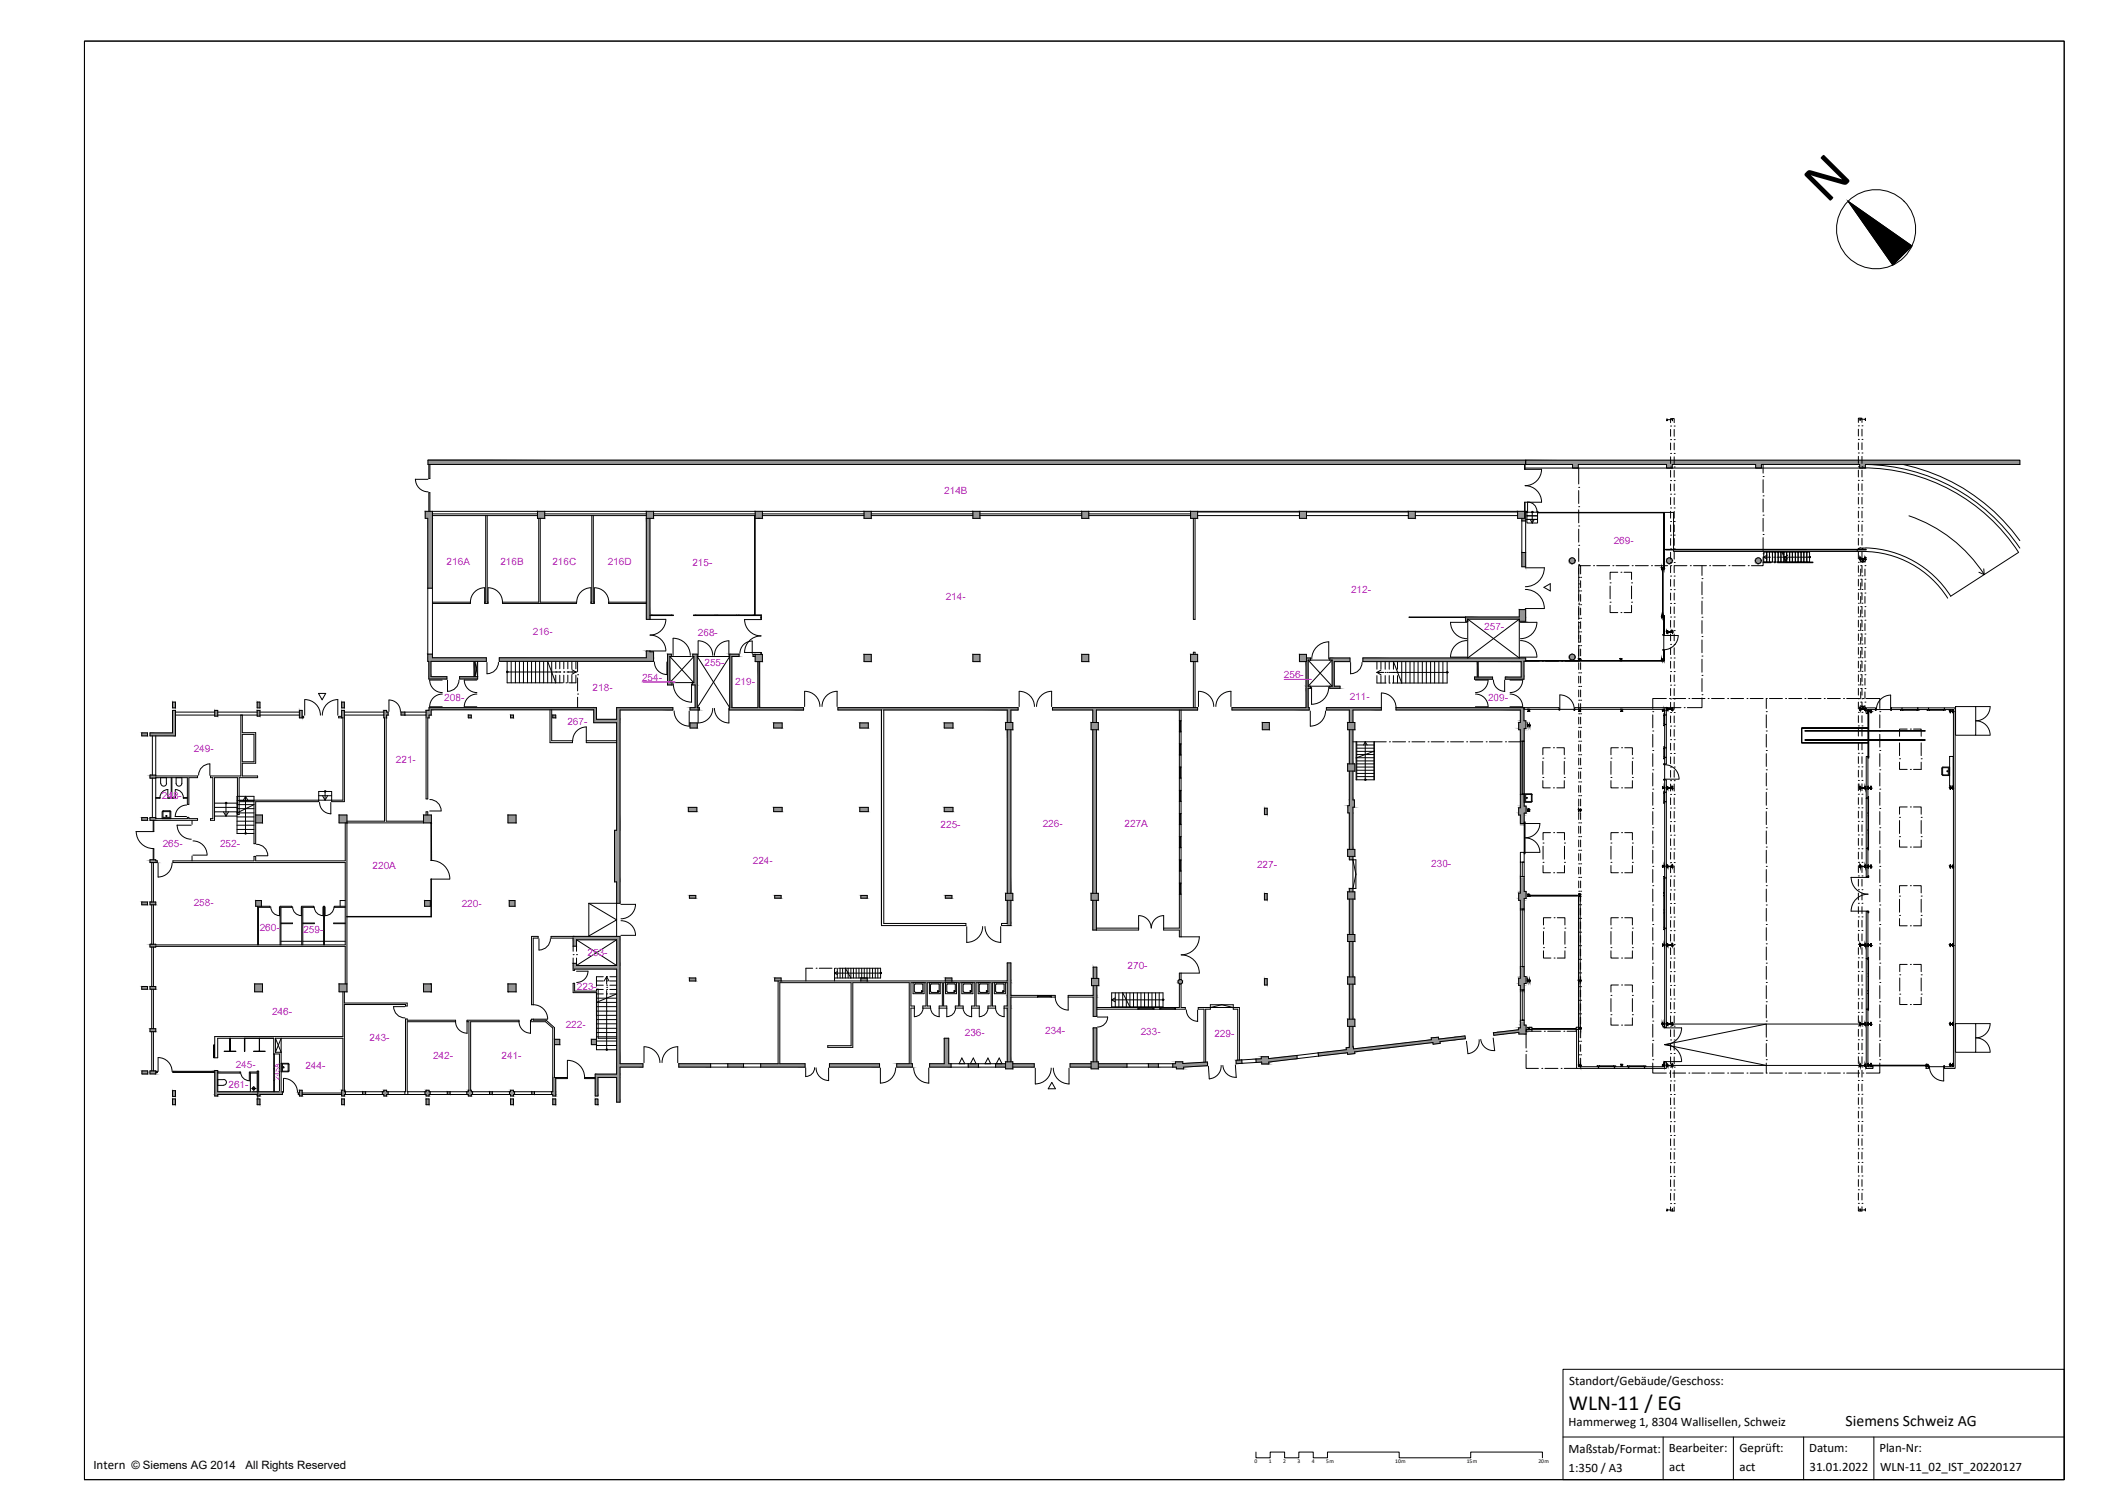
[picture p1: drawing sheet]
<svg xmlns="http://www.w3.org/2000/svg" width="420mm" height="297mm" viewBox="0 0 420 297" stroke-linecap="round" stroke-linejoin="round" font-family="sans-serif">
<defs><g id="words">
<text font-size="11.8" x="364.4" y="40.8" transform="rotate(-45 364.4 40.8)">N</text>
<text font-size="4.3" x="313" y="281.4">WLN-11 / EG</text>
<text font-size="3.2" x="368.2" y="284.5">Siemens Schweiz AG</text>
<g font-size="2.6">
<text x="313.1" y="276.3">Standort/Gebäude/Geschoss:</text>
<text x="312.9" y="284.6">Hammerweg 1, 8304 Wallisellen, Schweiz</text>
<text x="18.6" y="293.1">Intern</text>
<text x="312.9" y="289.8">Maßstab/Format:</text>
<text x="312.9" y="293.6">1:350 / A3</text>
<text x="332.9" y="289.7">Bearbeiter:</text>
<text x="333" y="293.4">act</text>
<text x="347" y="289.7">Geprüft:</text>
<text x="347" y="293.4">act</text>
<text x="360.9" y="289.6">Datum:</text>
<text x="361" y="293.4">31.01.2022</text>
<text x="374.9" y="289.7">Plan-Nr:</text>
<text x="375.1" y="293.4">WLN-11_02_IST_20220127</text>
</g>
<g font-size="2.3">
<text x="26.2" y="293.1">© Siemens AG 2014</text>
<text x="49" y="293.1">All Rights Reserved</text>
</g>
<g font-size="2" fill="#f0f">
<text x="188.4" y="98.6">214B</text>
<text x="89.1" y="112.7">216A</text>
<text x="99.8" y="112.8">216B</text>
<text x="110.2" y="112.8">216C</text>
<text x="121.2" y="112.8">216D</text>
<text x="138.1" y="112.9">215-</text>
<text x="321.9" y="108.5">269-</text>
<text x="188.7" y="119.6">214-</text>
<text x="269.5" y="118.2">212-</text>
<text x="296.1" y="125.6">257-</text>
<text x="106.3" y="126.6">216-</text>
<text x="139.2" y="126.8">268-</text>
<text x="118.2" y="137.9">218-</text>
<text x="128.1" y="135.8">254-</text>
<text x="140.5" y="132.9">255-</text>
<text x="146.6" y="136.6">219-</text>
<text x="256.2" y="135.3">256-</text>
<text x="88.6" y="139.8">208-</text>
<text x="269.3" y="139.6">211-</text>
<text x="296.9" y="139.8">209-</text>
<text x="113.2" y="144.6">267-</text>
<text x="38.7" y="150">249-</text>
<text x="79" y="152.1">221-</text>
<text x="32.3" y="159.5">248-</text>
<text x="187.7" y="165.1">225-</text>
<text x="208" y="164.9">226-</text>
<text x="224.4" y="164.9">227A</text>
<text x="32.5" y="169">265-</text>
<text x="43.9" y="169">252-</text>
<text x="74.3" y="173.3">220A</text>
<text x="150.2" y="172.5">224-</text>
<text x="250.8" y="173.2">227-</text>
<text x="285.5" y="173">230-</text>
<text x="38.7" y="180.7">258-</text>
<text x="51.8" y="185.7">260-</text>
<text x="92.1" y="180.9">220-</text>
<text x="60.5" y="186.1">259-</text>
<text x="117.2" y="190.6">253-</text>
<text x="115.1" y="197.6">223-</text>
<text x="225" y="193.4">270-</text>
<text x="54.3" y="202.5">246-</text>
<text x="73.7" y="207.6">243-</text>
<text x="112.9" y="205">222-</text>
<text x="192.5" y="206.7">236-</text>
<text x="208.5" y="206.4">234-</text>
<text x="227.6" y="206.4">233-</text>
<text x="242.3" y="206.8">229-</text>
<text x="47" y="213">245-</text>
<text x="60.9" y="213.3">244-</text>
<text x="86.4" y="211.3">242-</text>
<text x="100.1" y="211.4">241-</text>
<text x="45.6" y="217.1">261-</text>
</g>
<text font-size="1.4" fill="#f0f" x="55.8" y="215.5" transform="rotate(-90 55.8 215.5)">245A</text>
<g font-size="1.1">
<text x="250.3" y="291.9">0</text>
<text x="253.2" y="291.9">1</text>
<text x="256" y="291.9">2</text>
<text x="258.9" y="291.9">3</text>
<text x="261.7" y="291.9">4</text>
<text x="264.6" y="291.9">5m</text>
<text x="278.3" y="291.9">10m</text>
<text x="292.6" y="291.9">15m</text>
<text x="306.9" y="291.9">20m</text>
</g>
</g></defs>
<!-- layer: S_Schraffur_Wand_tragend -->
<g fill="#969696" stroke="#969696" stroke-width=".2">
<path d="M313.6 111.3h.1z"/>
<path d="M313.5 112.5h.3z"/>
<path d="M313.6 130.5h.1z"/>
<path d="M313.5 131.6h.3z"/>
<path d="M350.7 111.3h.1z"/>
<path d="M350.4 112.3h.7z"/>
<path d="M350.6 112.5h.3z"/>
<path d="M333 111.3h.1z"/>
<path d="M332.9 112.5h.3z"/>
<path d="M298 206.3h2l-2 .2z"/>
<path d="M246.6 211.5l1.1-.1z"/>
<path d="M246.6 211.5h1.1l.1 .6z"/>
<path d="M256.2 210.8l2.5-.2v.2z"/>
<path d="M250.6 211.9h1.1z"/>
<path d="M251.7 211.9h1.4l.1 .3z"/>
<path d="M290.2 206.9l2.1-.2v.2z"/>
<path d="M285.5 207l1.5-.1v.1z"/>
<path d="M285.9 208h1.4v.1z"/>
<path d="M268.8 210h1.5v.2z"/>
<path d="M263 210h5.4l-2.5 .3z"/>
<path d="M236 212.2l4.9-.3v.3z"/>
<path d="M28.3 213.6h1.2z"/>
<path d="M28.3 213.6h1.2v.6z"/>
<path d="M304.4 91.8l98.6 .9v-.9zM304.4 91.8l98.6 .9h-98.6z"/>
<path d="M371 92.7l1.2 .7v-.7zM371 92.7l1.2 .7h-1.2z"/>
<path d="M350.3 92.7l1.1 .7v-.7zM350.3 92.7l1.1 .7h-1.1z"/>
<path d="M332.5 92.7l1.1 .7v-.7zM332.5 92.7l1.1 .7h-1.1z"/>
<path d="M313.7 92.7l1.2 .7v-.7zM313.7 92.7l1.2 .7h-1.2z"/>
<path d="M313.6 111.3h.2zM313.5 111.3h.3z"/>
<path d="M313.5 111.3l.3 .1zM313.4 111.4h.4z"/>
<path d="M313.4 111.4h.5zM313.4 111.4h.5z"/>
<path d="M313.4 111.4h.5zM313.4 111.4h.5z"/>
<path d="M313.4 111.4h.6zM313.3 111.4h.7z"/>
<path d="M313.3 111.4h.7zM313.3 111.4h.7z"/>
<path d="M313.3 111.4l.8 .1zM313.3 111.4l.8 .1z"/>
<path d="M313.2 111.5h.9zM313.2 111.5h.9z"/>
<path d="M313.2 111.5l.9 .1zM313.2 111.5l.9 .1z"/>
<path d="M313.1 111.6h1.1zM313.1 111.6h1.1z"/>
<path d="M313.1 111.6l1.1 .1zM313.1 111.6l1.1 .1z"/>
<path d="M313.1 111.7h1.1zM313.1 111.7h1.1z"/>
<path d="M313.1 111.7l1.1 .1zM313.1 111.7l1.1 .1z"/>
<path d="M313.1 111.8h1.1zM313.1 111.8h1.1z"/>
<path d="M313.1 111.8l1.1 .1zM313.1 111.8l1.1 .1z"/>
<path d="M313.1 111.9l1.1 .1zM313.1 111.9l1.1 .1z"/>
<path d="M313.1 112h1.1zM313.1 112h1.1z"/>
<path d="M313.1 112h1.1zM313.1 112h1.1z"/>
<path d="M313.1 112h1.1zM313.1 112l1.1 .1z"/>
<path d="M313.1 112.1l1.1 .1zM313.1 112.1l1.1 .1z"/>
<path d="M313.1 112.2h1.1zM313.1 112.2h1z"/>
<path d="M313.1 112.2h1zM313.1 112.2l1 .1z"/>
<path d="M313.2 112.3h.9zM313.2 112.3h.9z"/>
<path d="M313.2 112.3h.9zM313.2 112.3h.8z"/>
<path d="M313.3 112.3h.7zM313.3 112.3h.7z"/>
<path d="M313.3 112.3h.7zM313.3 112.3l.6 .1z"/>
<path d="M313.4 112.4h.5zM313.4 112.4h.5z"/>
<path d="M313.4 112.4h.5zM313.4 112.4h.4z"/>
<path d="M313.4 112.4h.4zM313.4 112.4l.4 .1z"/>
<path d="M313.5 112.5h.2zM313.6 112.5h.1z"/>
<path d="M313.6 130.5h.2zM313.5 130.5h.3z"/>
<path d="M313.5 130.5h.3zM313.4 130.5h.4z"/>
<path d="M313.4 130.5l.5 .1zM313.4 130.5l.5 .1z"/>
<path d="M313.4 130.6h.5zM313.4 130.6h.5z"/>
<path d="M313.4 130.6h.6zM313.4 130.6h.6z"/>
<path d="M313.3 130.6l.7 .1zM313.3 130.7h.7z"/>
<path d="M313.3 130.7h.8zM313.3 130.7h.8z"/>
<path d="M313.2 130.7l.9 .1zM313.2 130.7l.9 .1z"/>
<path d="M313.2 130.8h.9zM313.2 130.8h.9z"/>
<path d="M313.1 130.8h1.1zM313.1 130.8h1.1z"/>
<path d="M313.1 130.8l1.1 .1zM313.1 130.8l1.1 .1z"/>
<path d="M313.1 130.9h1.1zM313.1 130.9h1.1z"/>
<path d="M313.1 130.9l1.1 .1zM313.1 130.9l1.1 .1z"/>
<path d="M313.1 131h1.1zM313.1 131h1.1z"/>
<path d="M313.1 131l1.1 .1zM313.1 131l1.1 .1z"/>
<path d="M313.1 131.1h1.1zM313.1 131.1h1.1z"/>
<path d="M313.1 131.1l1.1 .1zM313.1 131.1l1.1 .1z"/>
<path d="M313.1 131.2l1.1 .1zM313.1 131.2l1.1 .1z"/>
<path d="M313.1 131.3h1.1zM313.1 131.3h1.1z"/>
<path d="M313.1 131.3h1.1zM313.1 131.3h1.1z"/>
<path d="M313.1 131.3h1.1zM313.1 131.3l1 .1z"/>
<path d="M313.1 131.4h1zM313.1 131.4h1z"/>
<path d="M313.2 131.4l.9 .1zM313.2 131.4l.9 .1z"/>
<path d="M313.2 131.5h.9zM313.2 131.5h.8z"/>
<path d="M313.3 131.5h.7zM313.3 131.5l.7 .1z"/>
<path d="M313.3 131.6h.7zM313.3 131.6h.6z"/>
<path d="M313.4 131.6h.5zM313.4 131.6h.5z"/>
<path d="M313.4 131.6h.5zM313.4 131.6h.4z"/>
<path d="M313.4 131.6h.4zM313.4 131.6h.4z"/>
<path d="M313.5 131.6h.2zM313.6 131.6h.1z"/>
<path d="M350.7 111.3h.2zM350.6 111.3h.3z"/>
<path d="M350.6 111.3l.3 .1zM350.6 111.4h.3z"/>
<path d="M350.6 111.4h.4zM350.5 111.4h.5z"/>
<path d="M350.5 111.4h.5zM350.5 111.4h.5z"/>
<path d="M350.5 111.4h.6zM350.4 111.4h.7z"/>
<path d="M350.4 111.4h.7zM350.4 111.4h.7z"/>
<path d="M350.4 111.4l.8 .1zM350.4 111.4l.8 .1z"/>
<path d="M350.4 111.5h.8zM350.4 111.5h.8z"/>
<path d="M350.3 111.5l.9 .1zM350.3 111.5l.9 .1z"/>
<path d="M350.3 111.6h1zM350.3 111.6h1z"/>
<path d="M350.3 111.6l1 .1zM350.3 111.6l1 .1z"/>
<path d="M350.2 111.7h1.1zM350.2 111.7h1.1z"/>
<path d="M350.2 111.7l1.1 .1zM350.2 111.7l1.1 .1z"/>
<path d="M350.2 111.8h1.1zM350.2 111.8h1.1z"/>
<path d="M350.2 111.8l1.1 .1zM350.2 111.8l1.1 .1z"/>
<path d="M350.2 111.9l1.1 .1zM350.2 111.9l1.1 .1z"/>
<path d="M350.2 112h1.1zM350.2 112h1.1z"/>
<path d="M350.2 112h1.1zM350.2 112h1.1z"/>
<path d="M350.2 112h1.1zM350.2 112l1.1 .1z"/>
<path d="M350.2 112.1l1.1 .1zM350.2 112.1l1.1 .1z"/>
<path d="M350.3 112.2h1zM350.3 112.2h.9z"/>
<path d="M350.3 112.2h.9zM350.3 112.2l.9 .1z"/>
<path d="M350.3 112.3h.9zM350.3 112.3h.9z"/>
<path d="M350.4 112.3h.8zM350.4 112.3h.7zM350.4 112.3h.7z"/>
<path d="M350.4 112.3h.7zM350.4 112.3l.6 .1z"/>
<path d="M350.5 112.4h.5zM350.5 112.4h.5z"/>
<path d="M350.5 112.4h.5zM350.5 112.4h.4z"/>
<path d="M350.6 112.4h.3zM350.6 112.4l.3 .1z"/>
<path d="M350.6 112.5h.2zM350.7 112.5h.1z"/>
<path d="M333 111.3h.2zM332.9 111.3h.3z"/>
<path d="M332.9 111.3l.3 .1zM332.9 111.3l.3 .1z"/>
<path d="M332.9 111.4h.4zM332.8 111.4h.5z"/>
<path d="M332.8 111.4h.5zM332.7 111.4h.6z"/>
<path d="M332.7 111.4h.7zM332.7 111.4h.7z"/>
<path d="M332.7 111.4h.7zM332.7 111.4h.7z"/>
<path d="M332.7 111.4l.8 .1zM332.7 111.4l.8 .1z"/>
<path d="M332.7 111.5h.8zM332.7 111.5h.8z"/>
<path d="M332.6 111.5l.9 .1zM332.6 111.5l.9 .1z"/>
<path d="M332.6 111.6h.9zM332.6 111.6h.9z"/>
<path d="M332.5 111.6l1.1 .1zM332.5 111.6l1.1 .1z"/>
<path d="M332.5 111.7h1.1zM332.5 111.7h1.1z"/>
<path d="M332.5 111.7l1.1 .1zM332.5 111.7l1.1 .1z"/>
<path d="M332.5 111.8h1.1zM332.5 111.8h1.1z"/>
<path d="M332.5 111.8l1.1 .1zM332.5 111.8l1.1 .1z"/>
<path d="M332.5 111.9l1.1 .1zM332.5 111.9l1.1 .1z"/>
<path d="M332.5 112h1.1zM332.5 112h1.1z"/>
<path d="M332.5 112h1.1zM332.5 112h1.1z"/>
<path d="M332.5 112l1.1 .1zM332.5 112l1.1 .1z"/>
<path d="M332.5 112.1h1.1zM332.5 112.1l1 .1z"/>
<path d="M332.5 112.2h1zM332.5 112.2h1z"/>
<path d="M332.6 112.2h.9zM332.6 112.2l.9 .1z"/>
<path d="M332.6 112.3h.9zM332.6 112.3h.9z"/>
<path d="M332.7 112.3h.8zM332.7 112.3h.7z"/>
<path d="M332.7 112.3h.7zM332.7 112.3h.7z"/>
<path d="M332.7 112.3h.7zM332.7 112.3l.6 .1z"/>
<path d="M332.7 112.4h.6zM332.7 112.4h.6z"/>
<path d="M332.8 112.4h.5zM332.8 112.4h.4z"/>
<path d="M332.9 112.4h.3zM332.9 112.4l.3 .1z"/>
<path d="M332.9 112.5h.2zM333 112.5h.1z"/>
<path d="M85.4 91.8l219 .9v-.9zM85.4 91.8l219 .9h-219z"/>
<path d="M107.2 102l1.5 1.4v-1.4zM107.2 102l1.5 1.4h-1.5z"/>
<path d="M171.7 195.1l1.3 .6v-.6zM171.7 195.1l1.3 .6h-1.3z"/>
<path d="M154.6 195.1l1.2 .6v-.6zM154.6 195.1l1.2 .6h-1.2z"/>
<path d="M137.5 195.1l1.3 .6v-.6zM137.5 195.1l1.3 .6h-1.3z"/>
<path d="M137.5 178.6l1.3 .6v-.6zM137.5 178.6l1.3 .6h-1.3z"/>
<path d="M154.6 178.6l1.2 .6v-.6zM154.6 178.6l1.2 .6h-1.2z"/>
<path d="M171.7 178.6l1.3 .6v-.6zM171.7 178.6l1.3 .6h-1.3z"/>
<path d="M188.6 178.6l1.3 .6v-.6zM188.6 178.6l1.3 .6h-1.3z"/>
<path d="M200.6 178.2l1.5 1.4v-1.4zM200.6 178.2l1.5 1.4h-1.5z"/>
<path d="M217.7 178.2l1.4 1.4v-1.4zM217.7 178.2l1.4 1.4h-1.4z"/>
<path d="M188.6 195.1l1.3 .6v-.6zM188.6 195.1l1.3 .6h-1.3z"/>
<path d="M217.8 195.2l1.4 1.4v-1.4zM217.8 195.2l1.4 1.4h-1.4z"/>
<path d="M200.6 211.8l1.5 1.4v-1.4zM200.6 211.8l1.5 1.4h-1.5z"/>
<path d="M217.7 211.8l1.4 1.4v-1.4zM217.7 211.8l1.4 1.4h-1.4z"/>
<path d="M235.4 195.4h.2zM235.3 195.4h.3z"/>
<path d="M235.3 195.4l.3 .1zM235.2 195.5h.4z"/>
<path d="M235.2 195.5h.5zM235.2 195.5h.5z"/>
<path d="M235.2 195.5l.6 .1zM235.1 195.6h.7z"/>
<path d="M235.1 195.6l.7 .1zM235.1 195.6l.7 .1z"/>
<path d="M235.1 195.7h.7zM235.1 195.7h.7z"/>
<path d="M235 195.7l.9 .1zM235 195.7l.9 .1z"/>
<path d="M235 195.8l.9 .1zM235 195.8l.9 .1z"/>
<path d="M235 195.9h.9zM235 195.9h.9z"/>
<path d="M235 195.9h.9zM235 195.9l.8 .1z"/>
<path d="M235 196h.8zM235 196l.8 .1z"/>
<path d="M235.1 196.1h.7zM235.1 196.1l.7 .1z"/>
<path d="M235.1 196.2h.7zM235.1 196.2h.6z"/>
<path d="M235.2 196.2h.5zM235.2 196.2h.4z"/>
<path d="M235.2 196.2h.4zM235.2 196.2l.4 .1z"/>
<path d="M235.3 196.3h.3zM235.3 196.3h.2z"/>
<path d="M252.3 195.2l.5 1.3v-1.3zM252.3 195.2l.5 1.3h-.5z"/>
<path d="M268.9 203.3l1.4 1.5v-1.5zM268.9 203.3l1.4 1.5h-1.4z"/>
<path d="M268.9 194.9l1.4 1.4v-1.4zM268.9 194.9l1.4 1.4h-1.4z"/>
<path d="M268.9 186.4l1.4 1.4v-1.4zM268.9 186.4l1.4 1.4h-1.4z"/>
<path d="M252.3 178.3l.5 1.2v-1.2zM252.3 178.3l.5 1.2h-.5z"/>
<path d="M268.9 177.9l1.4 1.5v-1.5zM268.9 177.9l1.4 1.5h-1.4z"/>
<path d="M268.9 169.4l1.4 1.4v-1.4zM268.9 169.4l1.4 1.4h-1.4z"/>
<path d="M252.3 161.2l.5 1.3v-1.3zM252.3 161.2l.5 1.3h-.5z"/>
<path d="M268.9 152.4l1.4 1.4v-1.4zM268.9 152.4l1.4 1.4h-1.4z"/>
<path d="M268.9 144.1l1.4 1.5v-1.5zM268.9 144.1l1.4 1.5h-1.4z"/>
<path d="M251.8 144.1l1.4 1.5v-1.5zM251.8 144.1l1.4 1.5h-1.4z"/>
<path d="M217.7 144.1l1.4 1.5v-1.5zM217.7 144.1l1.4 1.5h-1.4z"/>
<path d="M137.3 161.1l1.7 .8v-.8zM137.3 161.1l1.7 .8h-1.7z"/>
<path d="M154.3 161.1l1.7 .8v-.8zM154.3 161.1l1.7 .8h-1.7z"/>
<path d="M171.5 161.1l1.7 .8v-.8zM171.5 161.1l1.7 .8h-1.7z"/>
<path d="M188.4 161.1l1.7 .8v-.8zM188.4 161.1l1.7 .8h-1.7z"/>
<path d="M200.6 144.1l1.5 1.5v-1.5zM200.6 144.1l1.5 1.5h-1.5z"/>
<path d="M188.4 144.2l1.7 1v-1zM188.4 144.2l1.7 1h-1.7z"/>
<path d="M171.5 144.2l1.7 1v-1zM171.5 144.2l1.7 1h-1.7z"/>
<path d="M154.3 144.2l1.7 1v-1zM154.3 144.2l1.7 1h-1.7z"/>
<path d="M137.7 144.2l1.4 1v-1zM137.7 144.2l1.4 1h-1.4z"/>
<path d="M150.7 130.5l1.4 1.5v-1.5zM150.7 130.5l1.4 1.5h-1.4z"/>
<path d="M172.4 130.5l1.4 1.5v-1.5zM172.4 130.5l1.4 1.5h-1.4z"/>
<path d="M194.1 130.5l1.4 1.5v-1.5zM194.1 130.5l1.4 1.5h-1.4z"/>
<path d="M215.8 130.5l1.4 1.5v-1.5zM215.8 130.5l1.4 1.5h-1.4z"/>
<path d="M237.5 130.5l1.4 1.5v-1.5zM237.5 130.5l1.4 1.5h-1.4z"/>
<path d="M259.2 130.5l1.4 1.5v-1.5zM259.2 130.5l1.4 1.5h-1.4z"/>
<path d="M302.8 102l1.4 1.4v-1.4zM302.8 102l1.4 1.4h-1.4z"/>
<path d="M281 102l1.4 1.4v-1.4zM281 102l1.4 1.4h-1.4z"/>
<path d="M259.2 102l1.4 1.4v-1.4zM259.2 102l1.4 1.4h-1.4z"/>
<path d="M237.5 102l1.4 1.4v-1.4zM237.5 102l1.4 1.4h-1.4z"/>
<path d="M215.8 102l1.4 1.4v-1.4zM215.8 102l1.4 1.4h-1.4z"/>
<path d="M194.1 102l1.4 1.4v-1.4zM194.1 102l1.4 1.4h-1.4z"/>
<path d="M172.4 102l1.4 1.4v-1.4zM172.4 102l1.4 1.4h-1.4z"/>
<path d="M150.7 102l1.4 1.4v-1.4zM150.7 102l1.4 1.4h-1.4z"/>
<path d="M128.9 102l1.5 1.4v-1.4zM128.9 102l1.5 1.4h-1.5z"/>
<path d="M76.6 141.7l.5 .4v-.4zM76.6 141.7l.5 .4h-.5z"/>
<path d="M76.6 142.1l.8 .5v-.5zM76.6 142.1l.8 .5h-.8z"/>
<path d="M76.6 142.6l.5 .6v-.6zM76.6 142.6l.5 .6h-.5z"/>
<path d="M29.9 163.1l1.2 .2v-.2zM29.9 163.1l1.2 .2h-1.2z"/>
<path d="M29.9 163.3l1.2 .3v-.3zM29.9 163.3l1.2 .3h-1.2z"/>
<path d="M29.9 154.6l1.2 .2v-.2zM29.9 154.6l1.2 .2h-1.2z"/>
<path d="M29.9 154.8l1.2 .3v-.3zM29.9 154.8l1.2 .3h-1.2z"/>
<path d="M29.9 155.1l1.2 .1zM29.9 155.1l1.2 .1z"/>
<path d="M68.2 141.7l.5 1.5v-1.5zM68.2 141.7l.5 1.5h-.5z"/>
<path d="M28.3 196.8l1.1 .5v-.5zM28.3 196.8l1.1 .5h-1.1z"/>
<path d="M110.3 142.6l.6 .6v-.6zM110.3 142.6l.6 .6h-.6z"/>
<path d="M101.9 142.6l.5 .6v-.6zM101.9 142.6l.5 .6h-.5z"/>
<path d="M93.4 142.6l.6 .6v-.6zM93.4 142.6l.6 .6h-.6z"/>
<path d="M68.2 140.1l.5 1.1v-1.1zM68.2 140.1l.5 1.1h-.5z"/>
<path d="M51.3 140.1l.6 1.1v-1.1zM51.3 140.1l.6 1.1h-.6z"/>
<path d="M34.4 140.1l.6 1.1v-1.1zM34.4 140.1l.6 1.1h-.6z"/>
<path d="M28.3 146.2l1.1 .6v-.6zM28.3 146.2l1.1 .6h-1.1z"/>
<path d="M28.3 163.1l1.1 .5v-.5zM28.3 163.1l1.1 .5h-1.1z"/>
<path d="M51 162.6l1.4 1.6v-1.6zM51 162.6l1.4 1.6h-1.4z"/>
<path d="M67.6 162.6l1.6 1.6v-1.6zM67.6 162.6l1.6 1.6h-1.6z"/>
<path d="M84.5 162.6l1.6 1.6v-1.6zM84.5 162.6l1.6 1.6h-1.6z"/>
<path d="M101.3 162.6l1.7 1.6v-1.6zM101.3 162.6l1.7 1.6h-1.7z"/>
<path d="M101.6 179.6l1.1 1.2v-1.2zM101.6 179.6l1.1 1.2h-1.1z"/>
<path d="M84.7 179.6l1.2 1.2v-1.2zM84.7 179.6l1.2 1.2h-1.2z"/>
<path d="M51 179.6l1.2 1.2v-1.2zM51 179.6l1.2 1.2h-1.2z"/>
<path d="M28.3 179.9l1.1 .6v-.6zM28.3 179.9l1.1 .6h-1.1z"/>
<path d="M51.3 219.2l.6 1.2v-1.2zM51.3 219.2l.6 1.2h-.6z"/>
<path d="M68.2 219.2l.5 1.2v-1.2zM68.2 219.2l.5 1.2h-.5z"/>
<path d="M85 219.2l.6 1.2v-1.2zM85 219.2l.6 1.2h-.6z"/>
<path d="M101.9 219.2l.5 1.2v-1.2zM101.9 219.2l.5 1.2h-.5z"/>
<path d="M110.3 219.2l.6 1.2v-1.2zM110.3 219.2l.6 1.2h-.6z"/>
<path d="M118.7 219.2l.6 1.2v-1.2zM118.7 219.2l.6 1.2h-.6z"/>
<path d="M110.6 207.3l1.1 1.1v-1.1zM110.6 207.3l1.1 1.1h-1.1z"/>
<path d="M118 207.3l1 1.1v-1.1zM118 207.3l1 1.1h-1z"/>
<path d="M101.3 196.3l1.7 1.6v-1.6zM101.3 196.3l1.7 1.6h-1.7z"/>
<path d="M84.5 196.3l1.6 1.6v-1.6zM84.5 196.3l1.6 1.6h-1.6z"/>
<path d="M67.6 196.3l1.6 1.6v-1.6zM67.6 196.3l1.6 1.6h-1.6z"/>
<path d="M50.8 196.3l1.6 1.6v-1.6zM50.8 196.3l1.6 1.6h-1.6z"/>
<path d="M138.2 130.5l.9 .5v-.5zM138.2 130.5l.9 .5h-.9z"/>
<path d="M138.4 131l.7 5.2v-5.2zM138.4 131l.7 5.2h-.7z"/>
<path d="M138.2 136.2l.9 .4v-.4zM138.2 136.2l.9 .4h-.9z"/>
<path d="M138.7 136.6l.4 4.6v-4.6zM138.7 136.6l.4 4.6h-.4z"/>
<path d="M137.7 141.2l1.8 .4v-.4zM137.7 141.2l1.8 .4h-1.8z"/>
<path d="M85.3 130.5l1 .7v-.7zM85.3 130.5l1 .7h-1z"/>
<path d="M85.3 131.2l11.7 .7v-.7zM85.3 131.2l11.7 .7h-11.7z"/>
<path d="M94.6 131.9l.1 3.1v-3.1zM94.6 131.9l.1 3.1h-.1z"/>
<path d="M85.6 131.9l.4 3.1v-3.1zM85.6 131.9l.4 3.1h-.4z"/>
<path d="M91.7 135l3.6 .5v-.5zM91.7 135l3.6 .5h-3.6z"/>
<path d="M85.6 135l3.6 .5v-.5zM85.6 135l3.6 .5h-3.6z"/>
<path d="M128.9 129.9l.8 .1v-.1zM128.9 129.9l.8 .1h-.8z"/>
<path d="M128.9 130l1.5 1.2v-1.2zM128.9 130l1.5 1.2h-1.5z"/>
<path d="M99.6 131.2l30.8 .7v-.7zM99.6 131.2l30.8 .7h-30.8z"/>
<path d="M133.2 130.5l.7 .5v-.5zM133.2 130.5l.7 .5h-.7z"/>
<path d="M133.2 131l.4 5.2v-5.2zM133.2 131l.4 5.2h-.4z"/>
<path d="M133.2 136.2l.9 .4v-.4zM133.2 136.2l.9 .4h-.9z"/>
<path d="M29.9 213.6l1.2 .1zM29.9 213.6l1.2 .1z"/>
<path d="M29.9 213.7l1.5 .2v-.2zM29.9 213.7l1.5 .2h-1.5z"/>
<path d="M29.9 213.9l1.2 .3v-.3zM29.9 213.9l1.2 .3h-1.2z"/>
<path d="M29.9 171.5l1.2 .2v-.2zM29.9 171.5l1.2 .2h-1.2z"/>
<path d="M29.9 171.7l1.5 .4v-.4zM29.9 171.7l1.5 .4h-1.5z"/>
<path d="M29.9 179.9l1.2 .6v-.6zM29.9 179.9l1.2 .6h-1.2z"/>
<path d="M29.9 196.8l1.2 .5v-.5zM29.9 196.8l1.2 .5h-1.2z"/>
<path d="M29.9 205.2l1.2 .6v-.6zM29.9 205.2l1.2 .6h-1.2z"/>
<path d="M303.6 110.2l.8 2.9v-2.9zM303.6 110.2l.8 2.9h-.8z"/>
<path d="M265.3 131.3l4 .4v-.4zM265.3 131.3l4 .4h-4z"/>
<path d="M265.8 131.7l3.5 .3v-.3zM265.8 131.7l3.5 .3h-3.5z"/>
<path d="M265.8 132l.4 4.9v-4.9zM265.8 132l.4 4.9h-.4z"/>
<path d="M265.3 136.9l2 .4v-.4zM265.3 136.9l2 .4h-2z"/>
<path d="M271.9 131.3l32.5 .6v-.6zM271.9 131.3l32.5 .6h-32.5z"/>
<path d="M271.9 131.9l32.1 .1zM271.9 131.9l32.1 .1z"/>
<path d="M303.5 132l.5 3.1v-3.1zM303.5 132l.5 3.1h-.5z"/>
<path d="M294.7 132l.2 3.1v-3.1zM294.7 132l.2 3.1h-.2z"/>
<path d="M300.3 135.1l3.7 .4v-.4zM300.3 135.1l3.7 .4h-3.7z"/>
<path d="M294.2 135.1l3.6 .4v-.4zM294.2 135.1l3.6 .4h-3.6z"/>
<path d="M303.1 121.6l1.3 1.5v-1.5zM303.1 121.6l1.3 1.5h-1.3z"/>
<path d="M292.4 123.1l12 .4v-.4zM292.4 123.1l12 .4h-12z"/>
<path d="M303.1 123.5l1.3 .4v-.4zM303.1 123.5l1.3 .4h-1.3z"/>
<path d="M292.4 123.5l.4 .4v-.4zM292.4 123.5l.4 .4h-.4z"/>
<path d="M304.2 102l.2 1.4v-1.4zM304.2 102l.2 1.4h-.2z"/>
<path d="M303.6 103.4l.8 .5v-.5zM303.6 103.4l.8 .5h-.8z"/>
<path d="M260.6 131.3l.9 .4v-.4zM260.6 131.3l.9 .4h-.9z"/>
<path d="M260.6 131.7l.4 .3v-.3zM260.6 131.7l.4 .3h-.4z"/>
<path d="M260.6 132l.4 4.9v-4.9zM260.6 132l.4 4.9h-.4z"/>
<path d="M260.6 136.9l.9 .4v-.4zM260.6 136.9l.9 .4h-.9z"/>
<path d="M260.6 137.3l.4 3.9v-3.9zM260.6 137.3l.4 3.9h-.4z"/>
<path d="M245.8 141.2l15.4 .4v-.4zM245.8 141.2l15.4 .4h-15.4z"/>
<path d="M303.3 203.9l.8 .6v-.6zM303.3 203.9l.8 .6h-.8z"/>
<path d="M303.3 204.5l1.2 .5v-.5zM303.3 204.5l1.2 .5h-1.2z"/>
<path d="M303 205l1.5 .4v-.4zM303 205l1.5 .4h-1.5z"/>
<path d="M303 205.4l1.5 .5v-.5zM298.7 205.9l4.3-.5 1.5 .5z"/>
<path d="M303 205.9l1.5 .1zM303 205.9l1.5 .1z"/>
<path d="M298.7 205.9h4.3zM297.9 206h4.4z"/>
<path d="M303 206l1.5 .3v-.3zM303 206l1.5 .3h-1.5z"/>
<path d="M297.9 206l2.1 .3 2.3-.3zM297.9 206l2.1 .3h-2z"/>
<path d="M303.3 193.2l.8 1.6v-1.6zM303.3 193.2l.8 1.6h-.8z"/>
<path d="M303.3 194.8l1.2 .3v-.3zM303.3 194.8l1.2 .3h-1.2z"/>
<path d="M303 195.1l1.5 1.1v-1.1zM303 195.1l1.5 1.1h-1.5z"/>
<path d="M303 196.2l1.1 .4v-.4zM303 196.2l1.1 .4h-1.1z"/>
<path d="M303.3 196.6l.8 1.2v-1.2zM303.3 196.6l.8 1.2h-.8z"/>
<path d="M303.3 175.2l.8 2.6v-2.6zM303.3 175.2l.8 2.6h-.8z"/>
<path d="M303.3 177.8l1.2 .4v-.4zM303.3 177.8l1.2 .4h-1.2z"/>
<path d="M303 178.2l1.5 1v-1zM303 178.2l1.5 1h-1.5z"/>
<path d="M303 179.2l1.1 .4v-.4zM303 179.2l1.1 .4h-1.1z"/>
<path d="M303.3 179.6l.8 2v-2zM303.3 179.6l.8 2h-.8z"/>
<path d="M278.5 141.2l25.5 .4v-.4zM278.5 141.2l25.5 .4h-25.5z"/>
<path d="M303.3 141.6l.7 2.2v-2.2zM303.3 141.6l.7 2.2h-.7z"/>
<path d="M303.3 143.8l1.1 .3v-.3zM303.3 143.8l1.1 .3h-1.1z"/>
<path d="M303 144.1l1.4 1.2v-1.2zM303 144.1l1.4 1.2h-1.4z"/>
<path d="M303 145.3l1.1 .3v-.3zM303 145.3l1.1 .3h-1.1z"/>
<path d="M303.3 145.6l.8 15.2v-15.2zM303.3 145.6l.8 15.2h-.8z"/>
<path d="M303.3 160.8l1.2 .3v-.3zM303.3 160.8l1.2 .3h-1.2z"/>
<path d="M303 161.1l1.5 1.1v-1.1zM303 161.1l1.5 1.1h-1.5z"/>
<path d="M303 162.2l1.1 .4v-.4zM303 162.2l1.1 .4h-1.1z"/>
<path d="M303.3 162.6l.8 2v-2zM303.3 162.6l.8 2h-.8z"/>
<path d="M264.6 141.2l11 .4v-.4zM264.6 141.2l11 .4h-11z"/>
<path d="M269.2 141.6l.7 2.5v-2.5zM269.2 141.6l.7 2.5h-.7z"/>
<path d="M269.2 145.6l.7 6.8v-6.8zM269.2 145.6l.7 6.8h-.7z"/>
<path d="M246.6 211.5v.6h1.2zM246.6 212.1h1.2z"/>
<path d="M256.2 210.8l2.6 .4-.1-.4zM253.1 211.2l3.1-.4 2.6 .4z"/>
<path d="M251.6 210.8l1.5 .4v-.4zM251.6 210.8l1.5 .4h-1.5z"/>
<path d="M251.6 211.2h7.2zM251.6 211.2h7.2z"/>
<path d="M251.6 211.2h7.2zM251.6 211.2h7z"/>
<path d="M251.6 211.2h7zM250.6 211.3h7.4z"/>
<path d="M250.6 211.3l2.5 .6 4.9-.6zM250.6 211.3l2.5 .6h-2.5z"/>
<path d="M250.6 211.9h2.5zM250.6 211.9h2.5z"/>
<path d="M251.7 212.2h1.5zM251.7 211.9l1.5 .3h-1.5z"/>
<path d="M290.2 206.9l2.2 .3-.1-.3zM287.7 207.2l2.5-.3 2.2 .3z"/>
<path d="M285.5 207l1.5 .2v-.2zM285.5 207l1.5 .2h-1.4z"/>
<path d="M287.7 207.2h4.7zM287 207.3h4.7z"/>
<path d="M285.6 207.2l1.4 .1zM285.6 207.2l1.4 .1z"/>
<path d="M285.6 207.3l4.8 .1 1.3-.1zM285.6 207.3l4.8 .1h-4.8z"/>
<path d="M285.6 207.4l1.7 .4 3.1-.4zM282.4 207.8l3.2-.4 1.7 .4z"/>
<path d="M282.4 207.8l4.9 .2v-.2zM281 208l1.4-.2 4.9 .2z"/>
<path d="M285.9 208v.1h1.4zM285.9 208.1h1.4l-1.4 .2z"/>
<path d="M269.2 204.8l.7 4.1v-4.1zM269.2 204.8l.7 4.1h-.7zM269.2 208.9h.7zM269.2 208.9h.7z"/>
<path d="M269.2 208.9h.8zM269.2 208.9h.8z"/>
<path d="M277.1 209l8.8-1h-4.9zM271.9 209l9.1-1-3.9 1z"/>
<path d="M269.2 208.9l.8 .1zM268.6 209h1.4z"/>
<path d="M271.9 209l3.4 .2 1.8-.2zM270 209.2l1.9-.2 3.4 .2z"/>
<path d="M268.6 209l1.4 .2v-.2zM268.6 209l1.4 .2h-1.4z"/>
<path d="M268.6 209.2l5.3 .2 1.4-.2zM268.6 209.2l5.3 .2h-5.3z"/>
<path d="M268.6 209.4l1.7 .4 3.6-.4zM264.8 209.8l3.8-.4 1.7 .4z"/>
<path d="M264.8 209.8l5.5 .2v-.2zM263.4 210l1.4-.2 5.5 .2z"/>
<path d="M263.4 210h5.4zM263 210h5.4z"/>
<path d="M268.8 210l.1 .2h1.4zM268.9 210.2h1.4l-1.4 .1z"/>
<path d="M263 210v.3h2.9zM263 210.3h2.9l-2.8 .4z"/>
<path d="M269.2 196.3l.7 7v-7zM269.2 196.3l.7 7h-.7z"/>
<path d="M269.2 187.8l.7 7.1v-7.1zM269.2 187.8l.7 7.1h-.7z"/>
<path d="M269.2 179.4l.7 7v-7zM269.2 179.4l.7 7h-.7z"/>
<path d="M269.2 177.2l.7 .7v-.7zM269.2 177.2l.7 .7h-.7z"/>
<path d="M269.2 170.8l.7 .7v-.7zM269.2 170.8l.7 .7h-.7z"/>
<path d="M269.2 153.8l.7 5.8v-5.8zM269.2 153.8l.7 5.8h-.7z"/>
<path d="M269.2 159.6l1 1.1v-1.1zM269.2 159.6l1 1.1h-1z"/>
<path d="M268.9 160.7l1.3 .3v-.3zM268.9 160.7l1.3 .3h-1.3z"/>
<path d="M268.9 161l1 1.2v-1.2zM268.9 161l1 1.2h-1z"/>
<path d="M269.2 162.2l.7 7.2v-7.2zM269.2 162.2l.7 7.2h-.7z"/>
<path d="M210 141.2l28.9 .4v-.4zM210 141.2l28.9 .4h-28.9z"/>
<path d="M218 141.6l.7 2.5v-2.5zM218 141.6l.7 2.5h-.7z"/>
<path d="M218 179.6l.7 5.9v-5.9zM218 179.6l.7 5.9h-.7z"/>
<path d="M218 145.6l.7 32.6v-32.6zM218 145.6l.7 32.6h-.7z"/>
<path d="M234.5 211.8l1.5 .1zM234.5 211.8l1.5 .1z"/>
<path d="M234.5 211.9l1.5 .3v-.3zM234.5 211.9l1.5 .3h-1.5z"/>
<path d="M234.5 212.2h6.4zM234.5 212.2h6.4z"/>
<path d="M234 212.2l6.9 .4v-.4zM234 212.2l6.9 .4h-6.9z"/>
<path d="M234 212.6l2.1 .3 4.8-.3zM234 212.6l2.1 .3h-2.1z"/>
<path d="M234.7 212.9l1.4 .3v-.3zM234.7 212.9l1.4 .3h-1.4z"/>
<path d="M135.4 212.2l6.4 .7v-.7zM135.4 212.2l6.4 .7h-6.4z"/>
<path d="M145.2 212.2l3.1 .7v-.7zM145.2 212.2l3.1 .7h-3.1z"/>
<path d="M165.5 212.2l10 .7v-.7zM165.5 212.2l10 .7h-10z"/>
<path d="M188.4 207.1l.9 5.1v-5.1zM188.4 207.1l.9 5.1h-.9z"/>
<path d="M185.5 212.2l4.2 .7v-.7zM185.5 212.2l4.2 .7h-4.2z"/>
<path d="M193.2 212.2l2 .7v-.7zM193.2 212.2l2 .7h-2z"/>
<path d="M198.6 212.2l2 .7v-.7zM198.6 212.2l2 .7h-2z"/>
<path d="M202.1 212.2l4.2 .7v-.7zM202.1 212.2l4.2 .7h-4.2z"/>
<path d="M213.5 212.2l4.2 .7v-.7zM213.5 212.2l4.2 .7h-4.2z"/>
<path d="M219.1 212.2l5.7 .7v-.7zM219.1 212.2l5.7 .7h-5.7z"/>
<path d="M229.1 212.2l2 .7v-.7zM229.1 212.2l2 .7h-2z"/>
<path d="M201 192.1l.7 3.6v-3.6zM201 192.1l.7 3.6h-.7z"/>
<path d="M201 195.7l.7 .3v-.3zM201 195.7l.7 .3h-.7z"/>
<path d="M201 196l.7 2.6v-2.6zM201 196l.7 2.6h-.7z"/>
<path d="M201 198.6l.7 .3v-.3zM201 198.6l.7 .3h-.7z"/>
<path d="M201 198.9l.7 1.8v-1.8zM201 198.9l.7 1.8h-.7z"/>
<path d="M201 200.7l.7 .4v-.4zM201 200.7l.7 .4h-.7z"/>
<path d="M201 201.1l.7 10.7v-10.7zM201 201.1l.7 10.7h-.7z"/>
<path d="M218.1 192.9l.7 2.3v-2.3zM218.1 192.9l.7 2.3h-.7z"/>
<path d="M218.1 205l.7 6.8v-6.8zM218.1 205l.7 6.8h-.7z"/>
<path d="M218.1 196.6l.7 2v-2zM218.1 196.6l.7 2h-.7z"/>
<path d="M218.1 198.6l.7 .3v-.3zM218.1 198.6l.7 .3h-.7z"/>
<path d="M218.1 198.9l.7 3.9v-3.9zM218.1 198.9l.7 3.9h-.7z"/>
<path d="M201 179.6l.7 4.6v-4.6zM201 179.6l.7 4.6h-.7z"/>
<path d="M201 184.2l.7 .4v-.4zM201 184.2l.7 .4h-.7z"/>
<path d="M167.2 141.2l35.9 .4v-.4zM167.2 141.2l35.9 .4h-35.9z"/>
<path d="M201 141.6l.7 2.5v-2.5zM201 141.6l.7 2.5h-.7z"/>
<path d="M201 145.6l.7 32.6v-32.6zM201 145.6l.7 32.6h-.7z"/>
<path d="M151.8 212.2l8.8 .7v-.7zM151.8 212.2l8.8 .7h-8.8z"/>
<path d="M178.9 212.2l3.1 .7v-.7zM178.9 212.2l3.1 .7h-3.1z"/>
<path d="M145.6 130.5l1.8 .5v-.5zM145.6 130.5l1.8 .5h-1.8z"/>
<path d="M151.2 132l.4 9.2v-9.2zM151.2 132l.4 9.2h-.4z"/>
<path d="M145.6 131l.4 10.2v-10.2zM145.6 131l.4 10.2h-.4z"/>
<path d="M145.5 141.2l14.8 .4v-.4zM145.5 141.2l14.8 .4h-14.8z"/>
<path d="M114.3 186.8l9.4 .3v-.3zM114.3 186.8l9.4 .3h-9.4z"/>
<path d="M114.3 187.1l9.4 .4v-.4zM114.3 187.1l9.4 .4h-9.4z"/>
<path d="M114.3 187.5l.7 1.3v-1.3zM114.3 187.5l.7 1.3h-.7z"/>
<path d="M123 187.5l.7 5.1v-5.1zM123 187.5l.7 5.1h-.7z"/>
<path d="M114.3 192.2l.7 .4v-.4zM114.3 192.2l.7 .4h-.7z"/>
<path d="M114.3 192.6l9.4 .7v-.7zM114.3 192.6l9.4 .7h-9.4z"/>
<path d="M123 193.3l.7 18.9v-18.9zM123 193.3l.7 18.9h-.7z"/>
<path d="M123 212.2l5.3 .7v-.7zM123 212.2l5.3 .7h-5.3z"/>
<path d="M123 212.9l.7 1.4v-1.4zM123 212.9l.7 1.4h-.7z"/>
<path d="M118.7 214.3l5 .7v-.7zM118.7 214.3l5 .7h-5z"/>
<path d="M118.7 215l.6 3.6v-3.6zM118.7 215l.6 3.6h-.6z"/>
<path d="M123 215l.7 4.9v-4.9zM123 215l.7 4.9h-.7z"/>
<path d="M93.4 217.5l.6 .3v-.3zM93.4 217.5l.6 .3h-.6z"/>
<path d="M93.1 217.8l1.2 .5v-.5zM93.1 217.8l1.2 .5h-1.2z"/>
<path d="M93.4 218.3l.6 .3v-.3zM93.4 218.3l.6 .3h-.6z"/>
<path d="M110.3 215l.6 2.8v-2.8zM110.3 215l.6 2.8h-.6z"/>
<path d="M110.1 217.8l.8 .5v-.5zM110.1 217.8l.8 .5h-.8z"/>
<path d="M110.3 218.3l.6 .3v-.3zM110.3 218.3l.6 .3h-.6z"/>
<path d="M106.1 217.8l.5 .5v-.5zM106.1 217.8l.5 .5h-.5z"/>
<path d="M59.7 217.5l.6 .5v-.5zM59.7 217.5l.6 .5h-.6z"/>
<path d="M59.5 218l.8 .3v-.3zM59.5 218l.8 .3h-.8z"/>
<path d="M59.7 218.3l.6 .3v-.3zM59.7 218.3l.6 .3h-.6z"/>
<path d="M72.3 217.8l.6 .5v-.5zM72.3 217.8l.6 .5h-.6z"/>
<path d="M76.6 217.5l.5 .3v-.3zM76.6 217.5l.5 .3h-.5z"/>
<path d="M76.3 217.8l1.1 .5v-.5zM76.3 217.8l1.1 .5h-1.1z"/>
<path d="M76.6 218.3l.5 .3v-.3zM76.6 218.3l.5 .3h-.5z"/>
<path d="M85 217.5l.6 .3v-.3zM85 217.5l.6 .3h-.6z"/>
<path d="M84.8 217.8l1 .5v-.5zM84.8 217.8l1 .5h-1z"/>
<path d="M85 218.3l.6 .3v-.3zM85 218.3l.6 .3h-.6z"/>
<path d="M89.2 217.8l.6 .5v-.5zM89.2 217.8l.6 .5h-.6z"/>
<path d="M97.7 217.8l.5 .5v-.5zM97.7 217.8l.5 .5h-.5z"/>
<path d="M101.9 217.5l.5 .3v-.3zM101.9 217.5l.5 .3h-.5z"/>
<path d="M101.6 217.8l1.1 .5v-.5zM101.6 217.8l1.1 .5h-1.1z"/>
<path d="M101.9 218.3l.5 .3v-.3zM101.9 218.3l.5 .3h-.5z"/>
<path d="M84.8 102l1.5 1.4v-1.4zM84.8 102l1.5 1.4h-1.5z"/>
<path d="M85.3 103.4l1 13.9v-13.9zM85.3 103.4l1 13.9h-1z"/>
<path d="M42.8 141.7l.6 1.2v-1.2zM42.8 141.7l.6 1.2h-.6z"/>
<path d="M80 142.1l.8 .5v-.5zM80 142.1l.8 .5h-.8z"/>
<path d="M59.7 141.7l.6 1.5v-1.5zM59.7 141.7l.6 1.5h-.6z"/>
<path d="M51.3 141.7l.6 1.2v-1.2zM51.3 141.7l.6 1.2h-.6z"/>
<path d="M68.2 217.5l.5 .3v-.3zM68.2 217.5l.5 .3h-.5z"/>
<path d="M68.2 217.8l.7 .5v-.5zM68.2 217.8l.7 .5h-.7z"/>
<path d="M68.2 218.3l.5 .3v-.3zM68.2 218.3l.5 .3h-.5z"/>
<path d="M42.8 213.6l.6 .1v-.1zM42.8 213.6l.6 .1h-.6z"/>
<path d="M34.5 213.7l8.9 .2v-.2zM34.5 213.7l8.9 .2h-8.9z"/>
<path d="M42.8 213.9l.6 3.9v-3.9zM42.8 213.9l.6 3.9h-.6z"/>
<path d="M42.8 217.8l13.5 .5v-.5zM42.8 217.8l13.5 .5h-13.5z"/>
<path d="M51.3 218.3l.6 .3v-.3zM51.3 218.3l.6 .3h-.6z"/>
<path d="M42.8 218.3l.6 .3v-.3zM42.8 218.3l.6 .3h-.6z"/>
<path d="M128.9 103.4l.8 20.2v-20.2zM128.9 103.4l.8 20.2h-.8z"/>
<path d="M150.2 130.5l.5 .5v-.5zM150.2 130.5l.5 .5h-.5z"/>
<path d="M34.4 141.7l.6 4.5v-4.5zM34.4 141.7l.6 4.5h-.6z"/>
<path d="M29.9 146.2l5.1 .6v-.6zM29.9 146.2l5.1 .6h-5.1z"/>
<path d="M29.9 188.4l1.2 .1v-.1zM29.9 188.4l1.2 .1h-1.2z"/>
<path d="M29.9 188.5l1.2 .3v-.3zM29.9 188.5l1.2 .3h-1.2z"/>
<path d="M29.9 188.8l1.2 .1v-.1zM29.9 188.8l1.2 .1h-1.2z"/>
<path d="M28.3 214.2h1.2zM28.3 213.6l1.2 .6h-1.2z"/>
<path d="M34.4 219.2l.6 1.2v-1.2zM34.4 219.2l.6 1.2h-.6z"/>
<path d="M34.4 217.6l.6 1.1v-1.1zM34.4 217.6l.6 1.1h-.6z"/>
<path d="M85.6 141.2l33.4 .4v-.4zM85.6 141.2l33.4 .4h-33.4z"/>
<path d="M123 141.2l11.2 .4v-.4zM123 141.2l11.2 .4h-11.2z"/>
<path d="M85.6 141.6l.4 .1v-.1zM85.6 141.6l.4 .1h-.4z"/>
<path d="M85 141.7l1 .9v-.9zM85 141.7l1 .9h-1z"/>
<path d="M85 142.6l.6 .6v-.6zM85 142.6l.6 .6h-.6z"/>
<path d="M123 141.6l.7 1.9v-1.9zM123 141.6l.7 1.9h-.7z"/>
<path d="M118.4 141.6l.6 1.9v-1.9zM118.4 141.6l.6 1.9h-.6z"/>
<path d="M118.4 143.5l5.3 .7v-.7zM118.4 143.5l5.3 .7h-5.3z"/>
<path d="M123 144.2l.7 21.4v-21.4zM123 144.2l.7 21.4h-.7z"/>
<path d="M122.6 165.6l1.1 10.3v-10.3zM122.6 165.6l1.1 10.3h-1.1z"/>
<path d="M123 175.9l.7 4.3v-4.3zM123 175.9l.7 4.3h-.7z"/>
</g>
<!-- layer: A_Stuetzen -->
<g fill="none" stroke="#000" stroke-width=".2">
<path d="M332.6 83.5v.4v-.2h1.1v.2v-.4M371.1 83.4v.4v-.2h1.1v.2v-.4M107.2 102h1.5v1.4h-1.5zM128.9 102h1.5v1.4h-1.5zM150.7 102h1.4v1.4h-1.4zM172.4 102h1.4v1.4h-1.4zM194.1 102h1.4v1.4h-1.4zM215.8 102h1.4v1.4h-1.4zM237.5 102h1.4v1.4h-1.4zM259.2 102h1.4v1.4h-1.4zM281 102h1.4v1.4h-1.4zM302.8 102h1.4v1.4h-1.4z"/>
<path d="M331.6 113.3l-.1-.2v.5l.1-.2M331.6 113.4h.1M331.6 113.3h.1M331.6 113.4h.3M331.9 113.4h.1M331.9 113.3h.1M331.9 113.3v-.2v.5v-.2M371.1 111.2h.1M371.1 111.6h.1M371.1 111.2v.5M371.1 111.2v.2M371.1 111.5v.1"/>
<path d="M371.2 111.4h.1M371.2 111.5h.1M371.2 111.4h.9M371.6 112h-.3h.6h-.2M371.6 112h.1M371.6 111.5v.4M371.7 111.5l.2-.1h-.6l.3 .1M371.7 111.4l-.1 .1M372.1 111.4h.1M372.1 111.5h.1M372.2 111.2h.1M372.2 111.6h.1"/>
<path d="M372.2 111.7h.1M372.2 111.2v.5M150.7 130.5h1.4v1.5h-1.4zM172.4 130.5h1.4v1.5h-1.4zM194.1 130.5h1.4v1.5h-1.4zM215.8 130.5h1.4v1.5h-1.4zM237.5 130.5h1.4v1.5h-1.4zM259.2 130.5h1.4v1.5h-1.4zM315 131.4h-.1h.4h-.2M315 131.5h.1M315 131.7h.1M315 131.8h-.1h.4h-.2"/>
<path d="M315 131.5v.2M315.1 131.7h.1M315.1 131.5h.1M323.3 131.4h-.1h.4h-.2M323.3 131.5h.1M323.3 131.7h.1M323.3 131.8h-.1h.4h-.2M323.3 131.5v.2M323.4 131.5v.2M323.4 131.7h.1M323.4 131.5h.1M331.6 131.6l-.1-.2v.4l.1-.2"/>
<path d="M331.6 123l-.1-.2v.4l.1-.1M331.6 131.6h.1M331.6 123.1h.1M331.6 123h.1M331.6 131.6h.3M331.6 123h.3M331.9 131.6h.1M331.9 123.1h.1M331.9 123h.1M331.9 131.6v-.2v.4v-.2M331.9 123v-.2v.4v-.1M332.6 125.8v.4"/>
<path d="M332.6 125.8h.1M332.6 126.2h.1M332.6 125.8l.1 .2M332.7 126h.1M332.7 126.1h.1M332.7 126h.8M333.5 126h.1M333.5 126.1h.1M333.5 126.1h-.8l-.1 .1M333.6 126.1v.1M333.6 125.8h.1M333.6 125.8v.4"/>
<path d="M333.6 126.2h.1M333.6 125.8v.2M28.3 146.2h1.1v.6h-1.1zM34.4 140.1h.6v1.1h-.6zM51.3 140.1h.6v1.1h-.6zM68.2 140.1h.5v1.1h-.5zM93.4 142.6h.6v.6h-.6zM101.9 142.6h.5v.6h-.5zM110.3 142.6h.6v.6h-.6zM137.7 144.2h1.4v1h-1.4zM154.3 144.2h1.7v1h-1.7zM171.5 144.2h1.7v1h-1.7z"/>
<path d="M188.4 144.2h1.7v1h-1.7zM200.6 144.1h1.5v1.5h-1.5zM217.7 144.1h1.4v1.5h-1.4zM251.8 144.1h1.4v1.5h-1.4zM268.9 144.1h1.4v1.5h-1.4zM268.9 152.4h1.4v1.4h-1.4zM304.8 144.6v-.1v.4v-.2M304.8 144.7h.1M304.8 144.6h.1M304.8 144.7h.3M304.9 141.5h-.1h.4h-.2M304.9 141.6h.1"/>
<path d="M304.9 141.8h.1M304.9 141.9h-.1h.4h-.2M305 141.6v.2M305 141.8h.1M305 141.6h.1M305.1 144.7h.1M305.1 144.6h.1M305.1 144.6l.1-.1v.4l-.1-.2M315.1 141.9h-.1h.3h-.1M315.1 141.5h-.1h.3h-.1M315.1 141.6h.1M315.1 141.8h.1"/>
<path d="M315.1 141.6v.2M315.2 141.8h.1M315.2 141.6h.1M315.2 141.6v.2M323.5 141.5h-.2h.4h-.1M323.5 141.6h.1M323.5 141.8h.1M323.5 141.9h-.2h.4h-.1M323.5 141.6v.2M323.6 141.8h.1M323.6 141.6h.1M331.7 141.7v-.2v.4v-.1"/>
<path d="M331.7 157.1v-.1v.3v-.1M331.7 141.8h.1M331.7 141.7h.1M331.7 157.2h.1M331.7 157.1h.1M331.7 141.7h.3M331.7 157.1h.3M331.7 157.2h.3M332 141.8h.1M332 141.7h.1M332 157.2h.1M332 157.1h.1"/>
<path d="M332 141.7l.1-.2v.4l-.1-.1M332 157.1l.1-.1v.3l-.1-.1M332.6 141.3v.4M332.6 141.3h.1M332.6 141.7h.1M332.6 157v.4M332.6 157h.1M332.6 157.3h.1M332.6 141.3l.1 .1M332.6 157l.1 .1h.8M332.7 141.4h.1M332.7 141.5h.1"/>
<path d="M332.7 157.1h.1M332.7 157.2h.1M332.7 141.5h.8M332.7 141.5l-.1 .2M332.7 157.2h.8M332.7 157.2l-.1 .2M333.5 141.4h.1M333.5 141.5h.1M333.5 157.1h.1M333.5 157.2h.1M333.6 141.5v.2M333.6 157.2v.2"/>
<path d="M333.6 141.3h.1M333.6 141.3v.4M333.6 141.7h.1M333.6 157h.1M333.6 157v.4M333.6 157.3h.1M333.6 141.3v.1M333.6 157v.1M371.1 157h.1M371.1 157.3h.1M371.1 141.3h.1M371.1 141.7h.1"/>
<path d="M371.1 141.3v.4M371.1 157v.4M371.1 141.3v.1M371.1 141.5v.2M371.1 157v.1M371.1 157.2v.2M371.2 157.1h.1M371.2 157.2h.1M371.2 141.4h.1M371.2 141.5h.1M371.2 141.5h.9M371.2 157.1h.9"/>
<path d="M371.2 157.2h.9M371.6 141l-.3-.1h.6l-.2 .1M371.6 141.4l-.3 .1h.6l-.2-.1M371.6 140.9v.1M371.6 141.4h.1M371.6 141v.4M371.7 140.9l-.1 .1M372.1 157.1h.1M372.1 157.2h.1M372.1 141.4h.1M372.1 141.5h.1M372.1 157l.1 .4"/>
<path d="M372.2 157h.1M372.2 157.3h.1M372.2 141.3h.1M372.2 141.7h.1M372.2 141.3v.4M372.7 156.8v.7zM372.8 157.1h.4M372.8 157.2h.4M372.8 141.8l-.1-.2v.6l.1-.3M373.2 141.8l.1-.2v.6l-.1-.3h-.4M373.3 156.8v.7zM389.1 156.8v.7z"/>
<path d="M389.2 157.1h.4M389.2 157.2h.4M389.2 141.8l-.1-.2v.6v-.3h.5M389.6 141.9l.1 .1M389.6 157.1l.1-.3v.7l-.1-.3M389.6 141.8l.1-.2v.6l-.1-.2M389.7 157.1v.1M389.7 141.8h-.1M28.3 163.1h1.1v.5h-1.1zM28.3 179.9h1.1v.6h-1.1zM51 162.6h1.4v1.6h-1.4zM51 179.6h1.2v1.2h-1.2z"/>
<path d="M67.6 162.6h1.6v1.6h-1.6zM84.5 162.6h1.6v1.6h-1.6zM84.7 179.6h1.2v1.2h-1.2zM101.3 162.6h1.7v1.6h-1.7zM101.6 179.6h1.1v1.2h-1.1zM137.3 161.1h1.7v.8h-1.7zM137.5 178.6h1.3v.6h-1.3zM154.3 161.1h1.7v.8h-1.7zM154.6 178.6h1.2v.6h-1.2zM171.5 161.1h1.7v.8h-1.7zM171.7 178.6h1.3v.6h-1.3zM188.4 161.1h1.7v.8h-1.7z"/>
<path d="M188.6 178.6h1.3v.6h-1.3zM200.6 178.2h1.5v1.4h-1.5zM217.7 178.2h1.4v1.4h-1.4zM252.3 161.2h.5v1.3h-.5zM252.3 178.3h.5v1.2h-.5zM268.9 169.4h1.4v1.4h-1.4zM268.9 177.9h1.4v1.5h-1.4zM304.9 161.8h-.1h.4h-.2M304.9 161.4h-.1h.4h-.2M304.9 161.5h.1M304.9 161.7h.1M304.9 178.4h-.1h.4h-.2"/>
<path d="M304.9 178.5h.1M304.9 178.8h.1M304.9 178.8h-.1h.4h-.2M305 161.5v.2M305 178.5v.3M305 161.7h.1M305 161.5h.1M305 178.8h.1M305 178.5h.1M315 161.6l-.1-.2v.5l.1-.2M315 161.7h.1M315 161.6h.1"/>
<path d="M315 161.7h.3M315 161.6h.3M315.1 178.8h-.2h.5h-.2M315.1 178.8h.1M315.1 178.5h.1M315.1 178.4h-.2h.5h-.2M315.1 178.5v.3M315.2 178.5h.1M315.2 178.8h.1M315.2 178.5v.3M315.3 161.7h.1M315.3 161.6h.1"/>
<path d="M315.3 161.6v-.2v.5v-.2M331.7 172.8v-.2v.4v-.1M331.7 172.9h.1M331.7 172.8h.1M331.7 172.8h.3M332 172.9h.1M332 172.8h.1M332 172.8l.1-.2v.4l-.1-.1M332.6 172.6v.4M332.6 172.6h.1M332.6 173h.1M332.6 172.6l.1 .2"/>
<path d="M332.7 172.8h.1M332.7 172.9h.1M332.7 172.8h.8M332.7 172.9h.8M332.7 172.9l-.1 .1M333.5 172.8h.1M333.5 172.9h.1M333.6 172.9v.1M333.6 172.6h.1M333.6 172.6v.4M333.6 173h.1M333.6 172.6v.2"/>
<path d="M371.1 172.6h.1M371.1 173h.1M371.1 172.6v.4M371.1 172.6v.2M371.1 172.9v.1M371.2 172.8h.1M371.2 172.9h.1M371.2 172.8h.9M371.2 172.9h.9M372.1 172.8h.1M372.1 172.9h.1M372.1 172.6l.1 .4"/>
<path d="M372.2 172.6h.1M372.2 173h.1M372.7 172.5v.7zM372.8 172.8h.4M372.8 172.9h.4M373.3 172.5v.7zM389.1 172.5v.7zM389.2 172.8h.4M389.2 172.9h.4M389.6 172.8l.1-.3v.7l-.1-.3M389.7 172.8v.1M28.3 196.8h1.1v.5h-1.1z"/>
<path d="M50.8 196.3h1.6v1.6h-1.6zM67.6 196.3h1.6v1.6h-1.6zM84.5 196.3h1.6v1.6h-1.6zM101.3 196.3h1.7v1.6h-1.7zM137.5 195.1h1.3v.6h-1.3zM154.6 195.1h1.2v.6h-1.2zM171.7 195.1h1.3v.6h-1.3zM188.6 195.1h1.3v.6h-1.3zM217.8 195.2h1.4v1.4h-1.4zM252.3 195.2h.5v1.3h-.5zM268.9 186.4h1.4v1.4h-1.4zM268.9 194.9h1.4v1.4h-1.4z"/>
<path d="M304.8 195.6v-.2v.4v-.1M304.8 195.7h.1M304.8 195.6h.1M304.8 195.6h.3M305.1 195.7h.1M305.1 195.6h.1M305.1 195.6l.1-.2v.4l-.1-.1M315 195.6l-.1-.2v.4l.1-.1M315 195.7h.1M315 195.6h.1M315 195.6h.3M315.3 195.7h.1"/>
<path d="M315.3 195.6h.1M315.3 195.6v-.2v.4v-.1M331.7 188.5v-.2v.5v-.2M331.7 188.6h.1M331.7 188.5h.1M331.7 188.5h.3M332 188.6h.1M332 188.5h.1M332 188.5l.1-.2v.5l-.1-.2M332.6 188.3v.5M332.6 188.3h.1M332.6 188.8h.1"/>
<path d="M332.6 188.3l.1 .2M332.7 188.5h.1M332.7 188.6h.1M332.7 188.5h.8M332.7 188.6l-.1 .2M333.5 188.5h.1M333.5 188.6h.1M333.6 188.6v.2M333.6 188.3h.1M333.6 188.3v.5M333.6 188.8h.1M333.6 188.3v.2"/>
<path d="M371.1 188.3h.1M371.1 188.8h.1M371.1 188.3v.5M371.1 188.3v.2M371.1 188.6v.2M371.2 188.5h.1M371.2 188.6h.1M371.2 188.5h.9M372.1 188.5h.1M372.1 188.6h.1M372.1 188.3l.1 .5M372.2 188.3h.1"/>
<path d="M372.2 188.8h.1M372.8 188.5l.5 .1M372.8 188.5l-.1-.3v.6v-.2M372.8 188.5l-.1 .1M373.2 188.5l.1-.3v.6v-.2M389.2 188.5l-.1-.3v.6v-.2M389.6 188.5l-.5 .1M389.6 188.5l.1 .1M389.6 188.5l.1-.3v.6l-.1-.2M389.7 188.4l-.1 .1M28.3 213.6h1.2v.6h-1.2zM34.4 219.2h.6v1.2h-.6z"/>
<path d="M34.4 217.6h.6v1.1h-.6zM51.3 219.2h.6v1.2h-.6zM68.2 219.2h.5v1.2h-.5zM85 219.2h.6v1.2h-.6zM101.9 219.2h.5v1.2h-.5zM110.3 219.2h.6v1.2h-.6zM110.6 207.3h1.1v1.1h-1.1zM118 207.3h1v1.1h-1zM118.7 219.2h.6v1.2h-.6zM200.6 211.8h1.5v1.4h-1.5zM217.7 211.8h1.4v1.4h-1.4zM268.9 203.3h1.4v1.5h-1.4z"/>
<path d="M304.9 205h-.1h.4h-.2M304.9 205h.1M304.9 205.3h.1M304.9 205.3l-.1 .1h.4l-.2-.1M305 205v.3M305 205.3h.1M305 205h.1M315 212.5v-.2v.5v-.2M315 205.1v-.1v.4v-.2M315 212.6h.1M315 212.5h.1M315 205.2h.1"/>
<path d="M315 205.1h.1M315 212.5h.3M315 205.2h.3M315.3 212.5v-.2v.5v-.2M315.3 212.6h.1M315.3 212.5h.1M315.3 205.2h.1M315.3 205.1v-.1v.4v-.2M315.3 205.1h.1M323.5 212.4l-.2-.1h.4l-.1 .1M323.5 212.4h.1M323.5 212.7h.1"/>
<path d="M323.5 212.7l-.2 .1h.4l-.1-.1M323.5 212.4v.3M323.6 212.7h.1M323.6 212.4h.1M331.7 212.5v-.2v.5v-.2M331.7 204.2l-.1-.1v.4l.1-.2M331.7 212.6h.1M331.7 212.5h.1M331.7 204.3h.1M331.7 204.2h.1M331.7 204.2h.3M331.7 204.3h.3"/>
<path d="M331.7 212.5h.3M332 212.6h.1M332 212.5h.1M332 204.3h.1M332 204.2h.1M332 212.5l.1-.2v.5l-.1-.2M332 204.2l.1-.1v.4l-.1-.2M332.6 204.1v.4M332.6 204.1h.1M332.6 204.5h.1M332.6 212.3v.5M332.6 212.3h.1"/>
<path d="M332.6 212.8h.1M332.6 204.1l.1 .1M332.6 212.3l.1 .2M332.7 204.2h.1M332.7 204.3h.1M332.7 212.5h.1M332.7 212.6h.1M332.7 204.2h.8M332.7 204.3h.8M332.7 204.3l-.1 .2M332.7 212.5h.8M332.7 212.6h.8"/>
<path d="M332.7 212.6l-.1 .2M333.5 204.2h.1M333.5 204.3h.1M333.5 212.5h.1M333.5 212.6h.1M333.6 204.3v.2M333.6 212.6v.2M333.6 204.1h.1M333.6 204.1v.4M333.6 204.5h.1M333.6 212.3h.1M333.6 212.3v.5"/>
<path d="M333.6 212.8h.1M333.6 204.1v.1M333.6 212.3v.2M371.1 204.1h.1M371.1 204.5h.1M371.1 212.3h.1M371.1 212.8h.1M371.1 204.1v.4M371.1 212.3v.5M371.1 204.1v.1M371.1 204.3v.2M371.1 212.3v.2"/>
<path d="M371.1 212.6v.2M371.2 204.2h.1M371.2 204.3h.1M371.2 212.5h.1M371.2 212.6h.1M371.2 204.2h.9M371.2 204.3h.9M371.2 212.5h.9M371.2 212.6h.9M372.1 204.2h.1M372.1 204.3h.1M372.1 212.5h.1"/>
<path d="M372.1 212.6h.1M372.1 204.1l.1 .4M372.1 212.3l.1 .5M372.2 204.1h.1M372.2 204.5h.1M372.2 212.3h.1M372.2 212.8h.1M372.7 212.5v-.4v.7v-.3M372.7 204.3v-.4v.7v-.3M372.8 204.2h.4M372.8 204.3h.4M372.8 212.4h.4"/>
<path d="M372.8 212.5h.4M373.2 212.4l.1-.3v.7v-.3M373.2 212.4l.1 .1M373.2 204.2l.1-.3v.7v-.3M373.2 204.2l.1 .1M384.4 212.7l-.1 .1h.3l-.1-.1M384.4 212.4l-.1-.1h.3l-.1 .1M384.4 212.4h.1M384.4 212.7h.1M384.4 212.4v.3M384.5 212.7h.1M384.5 212.4h.1"/>
<path d="M389.2 204.2h.4M389.2 204.3h.4M389.2 212.4h.4M389.2 212.5h.4M389.2 212.4l-.1-.3v.7v-.3M389.2 212.4l-.1 .1M389.2 204.2l-.1-.3v.7v-.3M389.2 204.2l-.1 .1M389.6 212.4l.1-.3v.7l-.1-.3M389.6 204.2l.1-.3v.7l-.1-.3M389.7 212.4v.1M389.7 204.2v.1"/>
<path d="M332.6 241.2v.4v-.2h1.1v-.2v.4M371.1 241.6v-.4v.2h1.1v-.2v.4"/>
<circle cx="313.7" cy="111.9" r=".57"/>
<circle cx="333.1" cy="111.9" r=".57"/>
<circle cx="350.8" cy="111.9" r=".57"/>
<circle cx="313.7" cy="131.1" r=".57"/>
<circle cx="235.5" cy="195.8" r=".44"/>
</g>
<!-- layer: A_Sichtkanten -->
<g fill="none" stroke="#000" stroke-width=".2">
<path d="M304.2 93.4h67.4M371.6 93.3a37.1 37.1 0 0 1 31.1 16.9M372.3 92.7a37.8 37.8 0 0 1 30.7 16.6M379.7 92.7a38.5 38.5 0 0 1 23.3 15.2M332 102.2h1.9v7.8h37.7M371.2 109.3h1M371.2 109.3a.7 .7 0 0 0-.7 .7M371.6 110a20 20 0 0 1 17 9.3M372.3 109.3a20.7 20.7 0 0 1 16.9 9.6l13.5-8.7M380.8 102.9a28.9 28.9 0 0 1 15.1 11.7M395.8 113.5l.1 1.1-1.1-.4M359.4 145.2h13.3l-13.2 .1v2.9h13.2h-13.3z"/>
<path d="M372.7 145.7h-12.6v.2h12.6M372.7 147.6h-12.6v.1h12.6M372.8 145.7h11.3v.2h-11.3M372.8 147.6h11.3v.1h-11.3M56 187.8h4.2M60.4 187.8h4.2M64.7 187.8h4.2M333.7 204.3h37.4M333.7 212.5h37.4M352.4 204.3l-20.3 4.1 20.3 4.1"/>
</g>
<!-- layer: A_Treppen+Lift -->
<g fill="none" stroke="#000" stroke-width=".2">
<path d="M304.6 102.2h2.1v.7h-2.1zM304.6 102.9h2.1v.7h-2.1zM304.6 103.6h2.1v.7h-2.1zM305.3 103.7l.4 .6M305.7 102.2v2.1M306.1 103.7l-.4 .6M351.9 110.1h.6v2h-.6zM351.9 111.2h1.3M351.9 111.2l.7 .3M352.5 110.1h.5v2h-.5zM352.6 110.7l-.7 .5M353 110.1h.6v2h-.6z"/>
<path d="M353.6 110.1h.6v2h-.6zM353.9 111.2h.1M354.2 110.1h.6v2h-.6zM354.5 111.2h1.4M354.8 110.1h.5v2h-.5zM355.5 110l.7 2.3M355.6 110.1h-.3v2h.6v-.9M355.6 110l.8 2.3M355.7 110.1h.2v.6v-.6h.5v2M355.9 111.2v.9h.3M356 111.2h5M356 111.2l.7 .3"/>
<path d="M356.4 110.1h.6v2h-.6zM356.7 110.7l-.7 .5M357 110.1h.6v2h-.6zM357.6 110.1h.6v2h-.6zM358.2 110.1h.5v2h-.5zM358.7 110.1h.6v2h-.6zM359.3 110.1h.6v2h-.6zM359.9 110.1h.6v2h-.6zM360.5 110.1h.5v2h-.5zM101.2 131.9v4.3h11.1M101.2 134.1h3.9M102 131.9v4.3"/>
<path d="M102.8 131.9v4.3M103.6 131.9v4.3M104.4 131.9v4.3M105.2 131.9v4.3M105.4 134.1h6.4M106 131.9v4.3M106.8 131.9v4.3M107.7 131.9v4.3M108.5 131.9v4.3M110.1 131.9v4.3M110.9 134.1h.1M110.9 134.7v1.5l-1.6-4.3v4.3"/>
<path d="M110.9 131.9v1.5M111.7 134.1h.1M111.7 131.9v1.5M111.7 134.7v1.5M112.5 134.1h.1M112.5 131.9v1.5M112.5 134.7v1.5M112.9 136.2h.1M113.1 134.1h1.8M113.3 134.1h.1M113.3 131.9v1.5M113.3 134.7v1.5"/>
<path d="M114.1 134.1h.1M114.1 131.9v1.5M114.1 134.7v1.5M114.1 133.6l.8 .5M114.9 134.1h.1M114.9 131.9v1.5M114.9 134.7v1.5h-1.4M114.9 134.1l-.8 .4M133.6 131l4.8 5.2M134.1 131h3.8M134.1 136.2h4.1M138.4 131l-4.8 5.2"/>
<path d="M261 131.7l4.8 5.2M261.5 131.7h3.8M261.5 136.9h3.8M265.8 131.7l-4.8 5.2M274.7 134.1h.1M274.7 134.1h1.4M274.7 132v1.5M274.7 134.8v1.5h1.8M274.7 134.1l.8 .5M275.5 134.1h.1M275.5 132v1.5M275.5 134.8v1.5"/>
<path d="M275.5 133.7l-.8 .4M276.4 134.1h.1M276.4 132v1.5M276.4 134.8v1.5M276.8 134.1h.1M277.2 134.1h.1M277.2 136.3h.1M277.2 132v1.5M277.2 134.8v1.5M277.4 134.1h11.3M278 134.1h.1M278 134.8v1.5"/>
<path d="M278.8 134.1h.1M278.8 132v1.5M278.8 134.8v1.5M279.7 132v4.3l-1.7-4.3v1.5M280.5 132v4.3M281.3 132v4.3M282.1 132v4.3M282.9 132v4.3M283.8 132v4.3M284.6 132v4.3M285.4 132v4.3M286.2 132v4.3"/>
<path d="M287.1 132v4.3M287.9 132v4.3M288.7 132v4.3h-10.9M292.8 123.5l10.3 7.8v-7.8l-10.3 7.8zM47.3 159.7h3.4M49 158.9v7.4M49 158.9l.5 .8M49 158.9l-.5 .8M50.7 159.9v-1h-3.4v7.4h3.4M63.6 157.9h2.6v1.7h-2.6zM63.6 158.7h2.6M64.3 158.7l.6 .9"/>
<path d="M64.9 157.9v1.7M65.4 158.7l-.5 .9M139.1 141.2l6.5-10.2h-6.5l6.5 10.2M270.6 148h3.6v7.6h-3.6zM270.7 148v7.6M270.7 154.9h3.4M270.7 154.3h3.4M270.7 153.7h3.4M270.7 153h3.4M270.7 152.4h3.4M270.7 151.8h3.4M270.7 151.2h3.4"/>
<path d="M270.7 150.5h3.4M270.7 149.9h3.4M270.7 149.3h3.4M270.7 148.6h3.4M272.4 148v7.6M272.4 148l.4 .6M272.4 148l-.4 .6M274.1 148v7.6M274.2 149.8l-3.6 1.4M42.8 160.2h4.6M42.8 161.1h4.6M42.8 162h4.6"/>
<path d="M42.8 162.8h4.5M44.6 162l.5 .8M45.1 160.2v2.6M45.6 162l-.5 .8M47.3 164.6h3.4M47.3 163.8h3.4M47.3 163h3.4M47.3 160.5h3.4l-3.4 1.7h3.4M47.3 161.3h3.4M47.3 165.5h3.4M115 187.5l8 5.1M117.5 180.2h5.5v6.6"/>
<path d="M117.5 180.2v6.6M117.5 180.2l5.5 3.3-5.5 3.2M119 197.4h.1M119 198.1v11.3h4M119 199.1h4M119 198.3h1.4M119 197.4h1.4M119 196.5h1.4M119 195.7h1.4M120.4 194.8h-1.4v2M121 198.3h.1M121 197.4h.1"/>
<path d="M121 196.5h.1M121 195.7h.1M121 194.8h.1M121 197h.1M121 194.8v1.5M121 197.6v11.8M121 194.8l-.5 .9M121 194.8l.5 .9M121.7 198.3h1.3l-4 1.7h4M121.7 197.4h1.3M121.7 196.5h1.3M121.7 195.7h1.3"/>
<path d="M121.7 194.8h1.3M123 187.5l-8 5.1M162.1 193.2h-1.3v2.5M162.8 193.2h.1M163.4 193.2h2.6M166.5 193.2v2.5M166.5 194.1h9.2M166.5 194.1l.5 .3M166.7 193.2h.1M167 193.2v1.9M167 193.8l-.5 .3M167.3 193.2h8.4v1.9h-9.2"/>
<path d="M167.6 193.2v1.9M168.1 193.2v1.9M169.2 193.2v1.9M169.8 193.2v1.9l-1.1-1.9v1.9M170.3 193.2v1.9M170.8 193.2v1.9M171.4 193.2v1.9M171.9 193.2v1.9M172.4 193.2v1.9M173 193.2v1.9M173.5 193.2v1.9M174.1 193.2v1.9"/>
<path d="M174.6 193.2v1.9M175.1 193.2v1.9M221.8 198.1h10.2v2.8h-10.2zM221.8 199.5h10.2M221.8 199.5l.7 .3M222.5 199.1l-.7 .4M222.5 198.1v2.8M223.2 198.1v2.8M224.7 198.1v2.8M225.4 198.1v2.8l-1.4-2.8v2.8M226.1 198.1v2.8M226.9 198.1v2.8"/>
<path d="M227.6 198.1v2.8M228.3 198.1v2.8M229.1 198.1v2.8M229.8 198.1v2.8M230.5 198.1v2.8M231.3 198.1v2.8M119 206.8h4M119 207.7h4M119 208.6h4M119 200.8h4M119 201.7h4M119 202.6h4"/>
<path d="M119 203.4h4M119 204.2h4M119 205.1h4M119 206h4"/>
<circle cx="305.7" cy="102.2" r=".15"/>
<circle cx="361" cy="111.1" r=".15"/>
<circle cx="101.2" cy="134" r=".15"/>
<circle cx="288.7" cy="134.1" r=".15"/>
<circle cx="64.9" cy="157.9" r=".15"/>
<circle cx="272.4" cy="155.5" r=".15"/>
<circle cx="45.1" cy="160.2" r=".15"/>
<circle cx="49" cy="166.3" r=".15"/>
<circle cx="175.7" cy="194.1" r=".15"/>
<circle cx="232.1" cy="199.4" r=".15"/>
<circle cx="121.1" cy="209.4" r=".15"/>
</g>
<!-- layer: A_Wand_Massiv -->
<g fill="none" stroke="#000" stroke-width=".2">
<path d="M85.4 91.8h219v.9h-219zM304.4 91.8h98.6v.9h-30.8v.7h-1.2v-.7h-19.6v.7h-1.1v-.7h-16.7v.7h-1.1v-.7h-17.6v.7h-1.2v-.7h-9.3zM84.8 102h1.5v15.3h-1v-13.9h-.5zM128.9 103.4v20.2h.8v-20.2M303.6 110.2h.8v2.9h-.8zM304.2 102h.2v1.9h-.8v-.5M85.3 130.5h1v.7h10.7v.7h-2.3v3.1h.6v.5h-3.6v-.5h2.9v-3.1h-8.6v3.1h3.2v.5h-3.6v-3.6h-.3zM99.6 131.2h29.3v-1.3l1.5 .1v1.9h-30.8zM133.2 130.5h.7v.5h-.3v5.2h.5v.4h-.9zM138.2 130.5h.9v10.7h.4v.4h-1.8v-.4h1v-4.6h-.5v-.4h.2v-5.2h-.2zM150.7 130.5h-.5v.5h.5M151.2 132v9.2h-5.2v-10.2h1.4v-.5h-1.8l-.1 11.1h14.8v-.4h-8.7v-9.2"/>
<path d="M260.6 131.3h.9v.4h-.5v5.2h.5v.4h-.5v3.9h.2v.4h-15.4v-.4h14.8v-9.2M265.3 131.3h4v.7h-3.1v4.9h1.1v.4h-2v-.4h.5v-5.2h-.5zM271.9 131.3h32.5v.6h-.4v3.6h-3.7v-.4h3.2v-3.1h-8.6v3.1h2.9v.4h-3.6v-.4h.5v-3.1h-22.8zM292.4 123.1h10.7v-1.5h1.3v2.3h-1.3v-.4h-10.3v.4h-.4zM29.9 146.2h4.5v-4.5h.6v5.1h-5.1zM29.9 154.6h1.2v.2h8.3v.3h-1.7v5.4h-.3v-5.4l-7.5 .1zM42.8 141.7h.6v1.2h-.6zM48.3 146.5h2.4v5.5h-2.4zM51.3 141.7h.6v1.2h-.6zM59.7 141.7h.6v1.5h-.6zM68.2 141.7h.5v18.2h-2.5v-.3h2.2v-16.4h-.2zM80 142.1h.8v.5h-.8z"/>
<path d="M85 141.7h.6v-.5h33.4v2.3h4v-2.3h11.2v.4h-10.5v38.6h-.7v-4.3h-.4v-10.3h.4v-21.4h-4.6v-2.6h-32.4v1h-.4v.6h-.3v16.2h-.3zM201 144.1v-2.5h-24.7v42.6h16.4v.4h-16.8v-43h-8.7v-.4h35.9v.4h-1.4v2.5M201 145.6v32.6M201.7 145.6v32.6M218 144.1v-2.5h-8v-.4h28.9v.4h-20.2v2.5M218 145.6v32.6M218.7 145.6v32.6M269.2 144.1v-2.5h-4.6v-.4h11v.4h-5.7v2.5M269.2 153.8v6.9h-.3v1.5h.3v7.2M269.2 145.6v6.8M269.9 153.8v5.8h.3v1.4h-.3v8.4M269.9 145.6v6.8"/>
<path d="M278.5 141.2h25.5v2.6h.4v1.5h-.3v2.6h-.8v-2.3h-.3v-1.5h.3v-2.5h-24.8zM303.3 158.4h.8v2.4h.4v1.4h-.4v2.1h-.8v-1.7h-.3v-1.5h.3zM303.7 147.9h.4v10.5h-.4zM304 141.2h7.1v.3h-7.1zM314.2 141.2h18.2v1.4h-.3v-1.1h-17.9zM332.1 159.9h.3v15.3h-.3zM332.1 155.6h.3v2.5h-.3zM332.1 151.1h.3v1.3h-.3zM332.1 144.5h.3v4.7h-.3zM372.3 150.9h.4v8.3h-.4zM372.3 141.2h1.9v.3h-1.5v.9h-.4zM377.3 141.2h2.2v.3h-2.2z"/>
<path d="M382.6 141.2h2.2v.3h-2.2zM387.9 141.2h2.2v71.9h-2.2v-.3h1.8v-71.3h-1.8zM389 150.9h.7v5.9h-.7zM29.9 171.5h1.2v.2h.3v.4h-1.5zM29.9 163.1h1.2v.2h6.3v-.2h.3v.2h1.7v.3h-9.5zM29.9 179.9h1.2v.6h-1.2zM51 162.6v-2.7h12.6v-.3h-15.9v-4.5h3.7v-.3h-3.1v-2.5h2.7v-6.1h-2.7v-3.6h-.3v12.2h-6v.3h.5v8.2h-.5v.3h.8v-8.5h4.6v7.4h.3v-2.6h3v8.4h.3v-4.1M68.9 164.2v7.5h-17.9v-.9h-.3v.9h-16.2v.4h34.4v16.4h-37.8v-.1h-1.2v.5h1.2v-.1h37.8v7.5M69.2 163.8h7.5v-20.6h-.1v-1.5h.5v.4h.3v.5h-.3l-.1 .6v20.6h7.5M84.5 164.2h-15.3v32.1M85 162.6v-.6h.3v.6M201 179.6v4.6h-1.2v.4h1.9v-5"/>
<path d="M218 179.6v5.9h.7v-5.9M269.2 170.8v.7h.7v-.7M269.2 177.9v-.7h.7v.7M269.2 179.4v7M269.9 179.4v7M303.3 170h.8v2h-.8zM303.3 174.9h.8v2.9h.4v1.4h-.4v2.1h-.8v-1.7h-.3v-1.4h.3zM303.7 172h.4v2.9h-.4zM314.9 178.8h.4v26.2h-.4zM372.3 169.2h.4v5.7h-.4zM29.9 196.8h1.2v.5h-1.2zM68.4 197.9v8.9h-25.6v4.2h.6v-3.9h11.2v3.2h1.2v7.5h-4.2v-4.1h-.3v.2h-1.4v.2h1.4v3.7h-1.1"/>
<path d="M68.7 197.9v2.2h12.5v.6h-.3v-.3h-12.2v17.4h.2v.5h-.2v.3h-.5v-1.1h.2v-10.4h-13.5v2.8h1.2v7.9h.2v.5h-4.4v.3h-.6v-.3h-7.9v.3h-.6v-4.7h-8.3v-.2h8.3v-.1h.6v4.2h6.6v-3.7M106 186.8h1.4v.3h-1v13.3h-.4zM109.9 186.8h13.8v25.4h4.6v.7h-4.6v7h-.7v-4.9h-3.7v3.6h-.6v-4.3h4.3v-21h-8.4v.3h-.3v-1.4h.7v.4h8v-5.1h-8v1.3h-.7v-1.7h-4.4zM114.3 186.8h.1M155.2 195.7v16.5h-3.4v.7h8.8v-.7h-5v-16.2h14.2v12.6h-4.7v.3h5v-12.9h11.3v16.2h-2.5v.7h3.1v-.7h-.3v-11.1h.7v-.4h-.7v-4.7h3v4.7h-.6v.4h1.5v-.4h-.6v-4.7h3v4.7h-.6v.4h1.5v-.4h-.6v-4.7h3v4.7h-.7v.4h1.6v-.4h-.7v-4.7h3v4.7h-.7v.4h1.6v-.4h-.7v-4.7h3v4.7h-.6v.4h1.5v-.4h-.6v-4.7h3v4.7h-.7v.4h.7v10.7M155.8 195.7h15.9M173 195.7h15.6M189.9 195.7h11.1v-3.6h.7v6.5h5.3v.3h-5.3v12.9M209.7 198.6h.8v.3h-.8zM218.1 196.6v2h-5v.3h5v3.9h.7v-6.2M218.1 195.2v-2.3h.7v2.3M269.2 187.8v7.1"/>
<path d="M269.2 196.3v7M269.9 187.8v7.1M269.9 196.3v7M303.3 192.9h.8v1.9h.4v1.4h-.4v1.3h-.8v-.9h-.3v-1.5h.3zM303.7 197.5h.4v6h-.4zM303.7 181.3h.4v11.6h-.4zM332.1 185.2h.3v19.8h-.3zM372.3 181.8h.4v9.4h-.4zM29.9 213.6h1.2l.3 .1v.2h-.3v.3h-1.2zM29.9 205.2h1.2v.6h-1.2zM43.4 213.9h4.5v.2h-4.5M59.7 217.5h.6v1.1h-.6v-.3h-.2v-.3h.2z"/>
<path d="M68.7 217.5h.1M72.3 217.8h.6v.5h-.6zM76.3 217.8h.3v-.3h.5v.3h.3v.5h-.3v.3h-.5v-.3h-.3zM80.9 203.3h.3v.2h9.7v.3h-9.7v14h.2v.5h-.6v-.5h.1zM85 217.5h.6v.3h.2v.5h-.2v.3h-.6v-.3h-.2v-.5h.2zM89.2 217.8h.6v.5h-.6zM93.2 203.5h10.3v.3h-9.6v13.7h.1v.3h.3v.5h-.3v.3h-.6v-.3h-.3v-.5h.3v-.3h.2v-13.7h-.4zM97.7 217.8h.5v.5h-.5zM101.9 217.5h.5v.3h.3v.5h-.3v.3h-.5v-.3h-.3v-.5h.3zM106.1 217.8h.5v.5h-.5zM110.6 207.3v-2.3l-1.6-1.5h-2.6v-.2h-.4v.2h-.2v.3h3l1.5 1.3v12.7h-.2v.5h.2v.3h.6v-3.6h-.3v-6.6M119 202.7v-4.7h-4.7v-1.8h.3v1.5h4.4v-.4h.3v9.8h3.7"/>
<path d="M135.4 212.2h6.4v.7h-6.4zM145.2 212.2h3.1v.7h-3.1zM165.5 212.2h10v.7h-10zM188.4 207.1h.9v5.1h.4v.7h-4.2v-.7h2.9zM193.2 212.2h2v.7h-2zM200.6 212.2h-2v.7h2M202.1 212.2h4.2v.7h-4.2M217.7 212.2h-4.2v.7h4.2M218.1 211.8v-6.8h.7v6.8M219.1 212.2h5.7v.7h-5.7M229.1 212.2h2v.7h-2zM234 212.2h.5v-.4h1.5v.4l4.9-.3v.7l-4.8 .3v.3h-1.4v-.3h-.7z"/>
<path d="M246.6 211.5l1.1-.1 .1 .7-1.2 .1zM250.6 211.3l1-.1v-.4h1.5v.4l5.6-.6 .1 .6-5.7 .7 .1 .3h-1.5v-.3h-1.1zM269.2 204.8v4.1l-.6 .1v.4l-5.6 .6 .1 .7 5.7-.7 .1 .3 1.4-.1v-.4l15.6-1.8v.3l1.4-.2v-.3l5.1-.6-.1-.5-5.3 .6v-.4l-1.5 .1 .1 .4-15.6 1.8-.1-.3v-4.1M297.9 206l5.1-.6v-.4h.3v-1.5h.8v1h.4v1.8h-1.5v-.4l-5 .6zM304.5 205.4h1.1v.3h-1.1zM314.5 205.4h.4v7.4h4v.3h-4.4zM322.1 212.8h2.9v.3h-2.9zM328.1 212.8h4v-1h.3v1.3h-4.3zM372.3 201.3h.4v11.5h1v.3h-1.4zM384.3 212.8h.5v.3h-.5z"/>
</g>
<!-- layer: A_Fenster -->
<g fill="none" stroke="#000" stroke-width=".2">
<path d="M85.3 117.3v13.2M86.3 102.5h20.9M86.3 117.3v13.2M86.3 102.9h20.9M86.3 102h20.9M108.7 102.5h20.2M108.7 102.9h20.2M108.7 102h20.2M130.4 102.5h20.3M130.4 102.9h20.3M130.4 102h20.3M152.1 102.5h20.3"/>
<path d="M152.1 102.9h20.3M152.1 102h20.3M173.8 102.5h20.3M173.8 102.9h20.3M173.8 102h20.3M195.5 102.5h20.3M195.5 102.9h20.3M195.5 102h20.3M217.2 102.5h20.3M217.2 102.9h20.3M217.2 102h20.3M238.9 102.1h20.3"/>
<path d="M238.9 102.9h20.3M238.9 102h20.3M260.6 102.1h20.4M260.6 102.9h20.4M260.6 102h20.4M282.4 102.1h20.4M282.4 102.9h20.4M282.4 102h20.4M303.6 103.9v6.3M304.4 103.9v6.3M321.2 116.3h.1M321.2 116.9v2.6"/>
<path d="M322.7 114.2h-1.5v1.4M323.4 114.2h.1M324 114.2h1.5v1.4M325.5 116.3h.1M325.5 116.9v2.6M130 122.8h4M130 122.7h4M130 122.8h.1M134 122.8h.1M138.6 122.8h4.1M138.6 122.7h4.1M138.7 122.8h.1"/>
<path d="M142.7 122.8h.1M143 122.8h4M143 122.7h4M143 122.8h.1M147 122.8h.1M147.4 122.8h2.9M147.4 122.7h2.9M147.4 122.8h.1M150.2 122.8h.1M321.2 120.1h.1M321.2 120.8v1.4h1.5M323.4 122.2h.1"/>
<path d="M325.5 120.1h.1M325.5 120.8v1.4h-1.5M30.4 146.8v7.8M30.4 155.2v7.9M31.1 146.8v7.8M31.1 155.2v7.9M35 142.1h7.8M35 142.6h7.8M43.4 142.1h7.9M43.4 142.6h7.9M51.9 142.1h7.8M51.9 142.6h7.8"/>
<path d="M68.7 142.1h7.9M68.7 142.6h7.9M80.8 142.1h4.2M80.8 142.6h4.2M235.3 143.8v2.2M235.3 148.4v2.2M235.3 153v2.2M235.3 157.7v2.2M235.3 159.7h.2M235.3 157.8h.2M235.3 155.1h.2M235.3 153.2h.2"/>
<path d="M235.3 150.4h.2M235.3 148.6h.2M235.3 145.8h.2M235.3 144h.2M235.5 143.8v2.2M235.5 148.4v2.2M235.5 153v2.2M235.5 157.7v2.2M235.6 143.8v2.2M235.6 148.4v2.2M235.6 153v2.2M235.6 157.7v2.2"/>
<path d="M303.3 147.9v10.5M307.8 151.2h.1M307.8 155.1h.1M307.8 155.7v1.5h1.5M307.8 151.9v2.6M309.3 149.2h-1.5v1.4M309.9 149.2h.1M309.9 157.2h.1M310.6 149.2h1.5v1.4M312.1 155.1h.1M312.1 151.2h.1M312.1 151.9v2.6"/>
<path d="M312.1 155.7v1.5h-1.5M321.4 151.2h.1M321.4 155.1h.1M321.4 155.7v1.5h1.5M321.4 151.9v2.6M322.9 149.2h-1.5v1.4M323.5 149.2h.1M323.5 157.2h.1M324.1 149.2h1.6v1.4M325.7 155.1h.1M325.7 151.2h.1M325.7 155.7v1.5h-1.6"/>
<path d="M325.7 151.9v2.6M331.9 159.8h.2v.4h-.2zM331.9 158.2h.2v1.6h-.2zM331.9 157.8h.2v.4h-.2zM331.9 150.9h.2v.5h-.2zM331.9 149.3h.2v1.6h-.2zM331.9 148.9h.2v.4h-.2zM331.9 144.3h.2v.5h-.2zM331.9 142.4h.2v.4h-.2zM331.9 142.8h.2v1.5h-.2zM372.7 158.9h.1v.5h-.1zM372.7 159.4h.1v2.8h-.1z"/>
<path d="M379 147.5h.1M379 151.4h.1M379 152v1.5h1.5M379 148.2v2.5M379.2 141.5h.4v.2h-.4zM379.6 141.5h2.8v.2h-2.8zM380.5 145.4h-1.5v1.5M381.1 145.4h.1M381.1 153.5h.1M381.8 145.4h1.5v1.5M382.4 141.5h.5v.2h-.5zM383.3 151.4h.1"/>
<path d="M383.3 147.5h.1M383.3 148.2v2.5M383.3 152v1.5h-1.5M384.5 141.5h.4v.2h-.4zM384.9 141.5h2.8v.2h-2.8zM387.7 141.5h.5v.2h-.5zM30.3 172.1v7.8M30.6 172.1v7.8M235.3 162.3v2.2M235.3 166.9v2.2M235.3 171.6v2.2M235.3 176.2v2.2"/>
<path d="M235.3 164.3h.2M235.3 162.5h.2M235.3 168.9h.2M235.3 167.1h.2M235.3 173.6h.2M235.3 171.7h.2M235.3 178.2h.2M235.3 176.4h.2M235.5 162.3v2.2M235.5 166.9v2.2M235.5 171.6v2.2M235.5 176.2v2.2"/>
<path d="M235.6 162.3v2.2M235.6 166.9v2.2M235.6 171.6v2.2M235.6 176.2v2.2M303.3 172v2.9M307.8 168.2h.1M307.8 172h.1M307.8 172.7v1.4h1.5M307.8 168.8v2.6M309.3 166.1h-1.5v1.4M310 166.1h.1M310 174.1h.1"/>
<path d="M310.6 166.1h1.5v1.4M312.1 172h.1M312.1 168.2h.1M312.1 168.8v2.6M312.1 172.7v1.4h-1.5M321.4 168.2h.1M321.4 172h.1M321.4 172.7v1.4h1.5M321.4 168.8v2.6M322.9 166.1h-1.5v1.4M323.5 166.1h.1M323.5 174.1h.1"/>
<path d="M324.1 166.1h1.6v1.4M325.7 172h.1M325.7 168.2h.1M325.7 172.7v1.4h-1.6M325.7 168.8v2.6M331.9 174.9h.2v.4h-.2zM331.9 178.1h.2v.6h-.2zM331.9 175.3h.2v2.8h-.2zM331.9 178.7h.2v2.8h-.2zM372.7 162.2h.1v.6h-.1zM372.7 165.6h.1v.6h-.1zM372.7 169.1h.1v.4h-.1z"/>
<path d="M372.7 166.2h.1v2.9h-.1zM372.7 162.8h.1v2.8h-.1zM379 178.8h.1M379 163.1h.1M379 166.9h.1M379 167.6v1.4h1.5M379 163.7v2.6M379 179.4v2.6M380.5 176.7h-1.5v1.4M380.5 161h-1.5v1.4M381.1 176.7h.1M381.1 161h.1"/>
<path d="M381.1 169h.1M381.8 176.7h1.5v1.4M381.8 161h1.5v1.4M383.3 178.8h.1M383.3 166.9h.1M383.3 163.1h.1M383.3 163.7v2.6M383.3 167.6v1.4h-1.5M383.3 179.4v2.6M30.3 180.5v7.9M30.3 188.9v7.9M30.3 197.3v7.9"/>
<path d="M30.6 180.5v7.9M30.6 188.9v7.9M30.6 197.3v7.9M207 198.8h2.7M207 198.6h2.7M207 198.9h2.7M207.2 198.6v.2M209.5 198.6v.2M303.3 181.3v11.6M303.3 197.5v6M307.9 185.2h.1M307.9 189h.1"/>
<path d="M307.9 189.7v1.4h1.5M307.9 185.8v2.6M309.4 183.1h-1.5v1.4M310 183.1h.1M310 191.1h.1M310.7 183.1h1.5v1.4M312.2 189h.1M312.2 185.2h.1M312.2 185.8v2.6M312.2 189.7v1.4h-1.5M321.4 198.6h.1M321.4 185.2h.1"/>
<path d="M321.4 189h.1M321.4 189.7v1.4h1.5M321.4 185.8v2.6M321.4 199.2v2.6M322.9 196.5h-1.5v1.4M322.9 183.1h-1.5v1.4M323.5 196.5h.1M323.5 183.1h.1M323.5 191.1h.1M324.1 196.5h1.6v1.4M324.1 183.1h1.6v1.4M325.7 198.6h.1"/>
<path d="M325.7 189h.1M325.7 185.2h.1M325.7 189.7v1.4h-1.6M325.7 185.8v2.6M325.7 199.2v2.6M331.9 185h.2v.4h-.2zM331.9 181.5h.2v.6h-.2zM331.9 182.1h.2v2.9h-.2zM372.7 191h.1v.4h-.1zM372.7 191.4h.1v2.9h-.1zM372.7 194.3h.1v.5h-.1zM372.7 194.8h.1v2.8h-.1z"/>
<path d="M372.7 197.6h.1v.6h-.1zM372.7 198.2h.1v2.9h-.1zM379 182.6h.1M379 183.2v1.5h1.5M379 194.5h.1M379 198.3h.1M379 199v1.4h1.5M379 195.1v2.6M380.5 192.4h-1.5v1.4M381.1 192.4h.1M381.1 184.7h.1M381.8 192.4h1.5v1.4"/>
<path d="M383.3 198.3h.1M383.3 194.5h.1M383.3 182.6h.1M383.3 183.2v1.5h-1.5M383.3 195.1v2.6M383.3 199v1.4h-1.5M30.3 205.8v7.8M30.6 205.8v7.8M60.3 218.3h7.9M60.3 218h7.9M68.9 217.8h3.4M68.9 218.3h3.4"/>
<path d="M72.9 217.8h3.4M72.9 218.3h3.4M77.4 217.8h3.4M77.4 218.3h3.4M81.4 217.8h3.4M81.4 218.3h3.4M85.8 217.8h3.4M85.8 218.3h3.4M89.8 217.8h3.3M89.8 218.3h3.3M94.3 217.8h3.4M94.3 218.3h3.4"/>
<path d="M98.2 217.8h3.4M98.2 218.3h3.4M102.7 217.8h3.4M102.7 218.3h3.4M106.6 217.8h3.5M106.6 218.3h3.5M141.8 212.2h3.4M141.8 212.9h3.4M148.3 212.2h3.5M148.3 212.9h3.5M189.7 212.2h3.5M189.7 212.9h3.5"/>
<path d="M195.2 212.2h3.4M195.2 212.9h3.4M224.8 212.2h4.3M224.8 212.9h4.3M227 201.3h3.2M227 201.1h3.2M227 201h3.2M227.2 201.1v.2M230 201.1v.2M231.1 212.2h2.9M231.1 212.9h2.9M231.4 201.3h3.1"/>
<path d="M231.4 201.1h3.1M231.4 201h3.1M231.6 201.1v.2M234.4 201.1v.2M250.6 211.3l-2.9 .1M250.6 211.9l-2.8 .2M263 210l-4.3 .6M263.1 210.7l-4.3 .5M318.6 212.6h.5v.2h-.5zM319.1 212.6h2.8v.2h-2.8zM321.4 202.4h.1M321.4 203.1v1.4h1.5"/>
<path d="M321.9 212.6h.5v.2h-.5zM323.5 204.5h.1M324.7 212.6h.4v.2h-.4zM325.1 212.6h2.9v.2h-2.9zM325.7 202.4h.1M325.7 203.1v1.4h-1.6M328 212.6h.4v.2h-.4zM372.7 201.1h.1v.4h-.1zM381.1 200.4h.1"/>
</g>
<!-- layer: I_S_Sanitaer -->
<g fill="none" stroke="#000" stroke-width=".2">
<path d="M31.1 159.1h.8M31.9 159.1v.1h-.8M33.2 156.3a.57 .57 0 0 1-.5 .5 .57 .57 0 0 1-.6-.5l-.1-1.2h1.2v1.2M33.5 157.6v1.6h1.5v-1.6M33.5 157.5a1.59 1.59 0 0 0-1.6 1.6M34.2 155.1v4h-.7M34.3 155.1v4h.7M35 157.5a1.59 1.59 0 0 1 1.6 1.6M35.1 155.1h1.2v1.2a.57 .57 0 0 1-.6 .5 .57 .57 0 0 1-.6-.5zM36.6 159.1h.8M36.6 159.1v.1h.8M305.6 159.8l-1.2 .1v-1.4h1.1v1.3"/>
<path d="M305.6 158.6v1.2M305.7 159.8l-.2 .2M305.7 158.5l-.2-.1h-1.4v1.6h1.4M387.4 153.2v1.3M387.4 154.5l.2 .2M387.6 154.5h.1M387.6 153h1.4v1.7h-1.4M387.6 153.1h1.1v1.5h-1.1M387.6 153l-.2 .2M387.6 153.1v1.4M32.4 161.9l.2-.2 1.4 .1 .1 1.5h-1.8v-1.3M32.6 161.9h1.3"/>
<path d="M32.6 161.9l-.1 1.2h1.4v-1.1M33.9 161.9h.1M51.4 180.8v7.7M52.2 180.8h1.6v.2h-2.2v7.5M54 180.9a1.76 1.76 0 0 0 1.8 1.8M55.8 180.9v1.8M55.9 188.5v-7.7h2.3v.2h-2.2v3.1h2.3v.2h-2.3v4.2M58.4 180.9a1.76 1.76 0 0 0 1.7 1.8M60.1 180.9v1.8M60.2 188.5v-7.7h2.4v.2h-2.2v3.1h2.3v.2h-2.3v4.2M62.7 180.9a1.76 1.76 0 0 0 1.8 1.8M64.4 180.9v1.8"/>
<path d="M64.6 188.5v-7.7h.1v7.7M64.9 180.9v1.8M66.6 180.9a1.76 1.76 0 0 1-1.7 1.8M68.9 180.8h-2.1v.2h2.1M68.9 184.1h-2.3v.2h2.3M182.2 196h2.2v2.2h-2.2zM182.4 196.5v1.3M182.5 196.4l.1-.1h1.3l.2 .1M184.1 196.5v1.4l-1.5 .1-.1-.2M185.4 196h2.2v2.2h-2.2zM185.6 196.5v1.3M185.7 197.8l.1 .1"/>
<path d="M185.8 196.3h1.4M185.8 198h1.4M185.8 196.3l-.1 .1M187.2 196.3l.2 .1M187.4 196.5v1.3l-.2 .1M188.6 196h2.2v2.2h-2.2zM188.9 196.5v1.3M188.9 196.4l.2-.1h1.3l.2 .1M190.6 196.5l-.1 1.4-1.4 .1-.2-.2M191.9 196h2.2v2.2h-2.2zM192.2 196.5v1.4l1.5 .1M193.7 196.3h-1.4l-.1 .1"/>
<path d="M193.7 196.3l.1 .1M193.8 196.5v1.3l-.1 .1M195.2 196h2.1v2.2h-2.1zM195.4 196.5v1.3M195.4 197.8l.2 .1M195.5 196.3h1.4M195.5 198h1.4M195.6 196.3l-.2 .1M197 196.3l.1 .1M197.1 196.5v1.3M197.1 197.8l-.1 .1M198.4 196h2.2v2.2h-2.2z"/>
<path d="M198.6 196.5v1.3M198.7 196.4l.1-.1h1.4l.1 .1M200.3 196.5v1.4l-1.5 .1-.1-.2M44.6 215.4h-1.2v1.1h1.2M44.6 215.3a.57 .57 0 0 1 .6 .6 .57 .57 0 0 1-.6 .6M56.1 212.1l1.5 .1v1.6h-1.5zM56.3 212.2l1.2 .1v1.4h-1.2zM182.4 201.1v1.7M184.1 201.1a1.71 1.71 0 0 1-1.7 1.7M185.7 201.1a1.71 1.71 0 0 0 1.7 1.7M187.4 201.1v1.7M188.9 201.1v1.7"/>
<path d="M190.6 201.1a1.71 1.71 0 0 1-1.7 1.7M191.9 211.1l.6 1.1h-1.2zM192.2 201.1a1.71 1.71 0 0 0 1.7 1.7M193.8 201.1v1.7M194.2 211.1l.5 1.1h-1.1zM195.4 201.1v1.7M197.1 201.1a1.71 1.71 0 0 1-1.7 1.7M197.1 211.1l.6 1.1h-1.2zM198.6 201.1a1.71 1.71 0 0 0 1.7 1.7M199.3 211.1l.6 1.1h-1.1zM200.3 201.1v1.7"/>
<circle cx="304.6" cy="159.2" r=".11"/>
<circle cx="388.5" cy="153.8" r=".11"/>
<circle cx="33.2" cy="162.8" r=".11"/>
<circle cx="183.9" cy="197.7" r=".11"/>
<circle cx="187.1" cy="197.7" r=".11"/>
<circle cx="190.4" cy="197.7" r=".11"/>
<circle cx="193.6" cy="197.7" r=".11"/>
<circle cx="196.9" cy="197.7" r=".11"/>
<circle cx="200.1" cy="197.7" r=".11"/>
<circle cx="56.6" cy="212.9" r=".11"/>
</g>
<!-- layer: A_Wand_Leichtbau -->
<g fill="none" stroke="#000" stroke-width=".2">
<path d="M96.9 102.9v17.2h-.2v.3h.7v-.3h-.2v-17.2M107.5 103.4v16.7h-7.3v.3h14.8v-.3h-7.2v-16.7M118.1 102.9v17.2h-.2v.3h.7v-.3h-.2v-17.2M150.5 102.9v19.8l-.2 .1h1.5l.1 .4v-.5h-1.2v-19.3M238.1 103.4v20.2h.3v-20.2M306.8 102v.3h25.1l.1 11.3v-11.4h-25.2M86.3 120.1h7.6v.3h-7.6M128.9 120.1h-7.5v.3h7.5M129.7 122.7h.3l-.3 .1M134 122.7l.3 .1zM138.3 122.7l.3 .1zM142.7 122.7l.3 .1z"/>
<path d="M147 122.7l.4 .1zM238.1 130.5v-.4h.3v.4M238.1 132v9.2M238.4 132v9.2M292.4 123.1h-11.3l11.3 .1M304.4 131.8h27.5l.1-2.1v2.2h-27.6zM331.9 122.8l.1 3.8zM109.7 141.6v6.6h4.5v-.4h-4.1v-6.2M123 147.8h-6v.4h6M235.3 141.6v2.2h.3v-2.2M235.3 146h.3v2.4h-.3zM235.3 150.6h.3v2.4h-.3z"/>
<path d="M235.3 155.2h.3v2.5h-.3zM235.3 159.9h.3v2.4h-.3zM390.1 141h4.1v5.7h-4.1zM38.3 163.7v.8M38.3 170.8v.9M68.9 179.6h-1v1.2M86 164.2l.1 7.4h-.1zM86 171.6a3.7 3.7 0 0 1 3.7 3.8h-3.7v7.4l-16.8 .1h16.9v-7.5M235.3 164.5h.3v2.4h-.3zM235.3 169.1h.3v2.5h-.3zM235.3 173.8h.3v2.4h-.3zM235.3 178.4h.3v8.5h-.3v-1.4h-3.1v-.3h3.1z"/>
<path d="M218.7 185.2h8.5v.3h-8.5M235.3 196.2v4.8h-.8v.3h2v-.3h-.9v-4.8M235.3 195.5v-1.4h.3v1.4M218.8 201h8.2v.3h-8.2M230.2 201h1.2v.3h-1.2zM240.5 211.9v-10.6h1v-.3h-2.4v.3h1.1v10.6M246.9 211.5v-10.2h-.9v-.3h1.3v10.5M390.1 204.2h4.1v5.7h-4.1z"/>
</g>
<!-- layer: A_Unterzug -->
<g fill="none" stroke="#000" stroke-width=".2">
<path d="M333.3 84.3v-.8h.7v.8M333.3 85h.1M333.3 87.7h.1M333.3 90.5h.1M333.3 93.2h.1M333.3 95.9h.1M333.3 98.6h.1M333.3 85.7v1.3M333.3 88.4v1.3M333.3 91.1v1.4M333.3 93.8v1.4M333.3 96.5v1.4"/>
<path d="M333.3 99.3v1.4M334 98.6h.1M334 95.9h.1M334 93.2h.1M334 90.5h.1M334 87.7h.1M334 85h.1M334 85.7v1.3M334 88.4v1.3M334 91.1v1.4M334 93.8v1.4M334 96.5v1.4"/>
<path d="M334 99.3v1.4M370.8 84.3v-.9h.7v.9M370.8 84.9h.1M370.8 87.7h.1M370.8 90.4h.1M370.8 93.1h.1M370.8 95.8h.1M370.8 98.5h.1M370.8 85.6v1.4M370.8 88.3v1.4M370.8 91v1.4M370.8 93.8v1.4"/>
<path d="M370.8 96.5v1.4M370.8 99.2v1.4M371.5 98.5h.1M371.5 95.8h.1M371.5 93.1h.1M371.5 90.4h.1M371.5 87.7h.1M371.5 84.9h.1M371.5 85.6v1.4M371.5 88.3v1.4M371.5 91v1.4M371.5 93.8v1.4"/>
<path d="M371.5 96.5v1.4M371.5 99.2v1.4M315 117.9h.1M315 115.2h.1M315 114.5v-1.7h.3v1.7M315 115.9v1.3M315 118.6v1.4M315.3 115.2h.1M315.3 117.9h.1M315.3 115.9v1.3M315.3 118.6v1.4M333.3 101.3h.1"/>
<path d="M333.3 104h.1M333.3 106.8h.1M333.3 109.5h.1M333.3 112.2h.1M333.3 114.9h.1M333.3 117.6h.1M333.3 102v1.4M333.3 104.7v1.4M333.3 107.4v1.4M333.3 110.2v1.3M333.3 112.9v1.3M333.3 115.6v1.4"/>
<path d="M333.3 118.3v1.4M334 117.6h.1M334 114.9h.1M334 112.2h.1M334 109.5h.1M334 106.8h.1M334 104h.1M334 101.3h.1M334 102v1.4M334 104.7v1.4M334 107.4v1.4M334 110.2v1.3"/>
<path d="M334 112.9v1.3M334 115.6v1.4M334 118.3v1.4M370.8 101.3h.1M370.8 104h.1M370.8 106.7h.1M370.8 109.4h.1M370.8 112.2h.1M370.8 114.9h.1M370.8 117.6h.1M370.8 102v1.3M370.8 104.7v1.3"/>
<path d="M370.8 107.4v1.3M370.8 110.1v1.4M370.8 112.8v1.4M370.8 115.6v1.3M370.8 118.3v1.3M371.2 112.2v-.8h.9v.8M371.2 112.8h.1M371.2 115.6h.1M371.2 118.3h.1M371.2 113.5v1.4M371.2 116.3v1.3M371.2 119v1.3"/>
<path d="M371.5 117.6h.1M371.5 114.9h.1M371.5 112.2h.1M371.5 109.4h.1M371.5 106.7h.1M371.5 104h.1M371.5 101.3h.1M371.5 102v1.3M371.5 104.7v1.3M371.5 107.4v1.3M371.5 110.1v1.4M371.5 112.8v1.4"/>
<path d="M371.5 115.6v1.3M371.5 118.3v1.3M372.1 118.3h.1M372.1 115.6h.1M372.1 112.8h.1M372.1 113.5v1.4M372.1 116.3v1.3M372.1 119v1.3M315 139.7h.1M315 136.9h.1M315 134.2h.1M315 131.5h.1"/>
<path d="M315 128.8h.1M315 126.1h.1M315 123.3h.1M315 120.6h.1M315 121.3v1.4M315 124v1.4M315 126.7v1.4M315 129.5v1.3M315 132.2v1.3M315 134.9v1.4M315 137.7v1.3M315.3 120.6h.1"/>
<path d="M315.3 123.3h.1M315.3 126.1h.1M315.3 128.8h.1M315.3 131.5h.1M315.3 134.2h.1M315.3 136.9h.1M315.3 139.7h.1M315.3 121.3v1.4M315.3 124v1.4M315.3 126.7v1.4M315.3 129.5v1.3M315.3 132.2v1.3"/>
<path d="M315.3 134.9v1.4M315.3 137.7v1.3M333.3 120.4h.1M333.3 123.1h.1M333.3 125.8h.1M333.3 128.6h.1M333.3 131.3h.1M333.3 134h.1M333.3 136.7h.1M333.3 139.4h.1M333.3 121.1v1.3M333.3 123.8v1.3"/>
<path d="M333.3 126.5v1.3M333.3 129.2v1.4M333.3 131.9v1.4M333.3 134.6v1.4M333.3 137.4v1.4M334 139.4h.1M334 136.7h.1M334 134h.1M334 131.3h.1M334 128.6h.1M334 125.8h.1M334 123.1h.1"/>
<path d="M334 120.4h.1M334 121.1v1.3M334 123.8v1.3M334 126.5v1.3M334 129.2v1.4M334 131.9v1.4M334 134.6v1.4M334 137.4v1.4M370.8 120.3h.1M370.8 123h.1M370.8 125.8h.1M370.8 128.5h.1"/>
<path d="M370.8 131.2h.1M370.8 133.9h.1M370.8 136.6h.1M370.8 139.4h.1M370.8 121v1.4M370.8 123.7v1.4M370.8 126.4v1.4M370.8 129.1v1.4M370.8 131.9v1.4M370.8 134.6v1.4M370.8 137.3v1.4M371.2 121h.1"/>
<path d="M371.2 123.7h.1M371.2 126.5h.1M371.2 129.2h.1M371.2 131.9h.1M371.2 134.6h.1M371.2 137.4h.1M371.2 121.7v1.3M371.2 124.4v1.4M371.2 127.2v1.3M371.2 129.9v1.3M371.2 132.6v1.3M371.2 135.3v1.4"/>
<path d="M371.2 138v1.4M371.5 139.4h.1M371.5 136.6h.1M371.5 133.9h.1M371.5 131.2h.1M371.5 128.5h.1M371.5 125.8h.1M371.5 123h.1M371.5 120.3h.1M371.5 121v1.4M371.5 123.7v1.4M371.5 126.4v1.4"/>
<path d="M371.5 129.1v1.4M371.5 131.9v1.4M371.5 134.6v1.4M371.5 137.3v1.4M372.1 137.4h.1M372.1 134.6h.1M372.1 131.9h.1M372.1 129.2h.1M372.1 126.5h.1M372.1 123.7h.1M372.1 121h.1M372.1 121.7v1.3"/>
<path d="M372.1 124.4v1.4M372.1 127.2v1.3M372.1 129.9v1.3M372.1 132.6v1.3M372.1 135.3v1.4M372.1 138v1.4M315 158.7h.1M315 156h.1M315 153.3h.1M315 150.6h.1M315 147.9h.1M315 145.1h.1"/>
<path d="M315 142.4h.1M315 140.4v1.3M315 143.1v1.3M315 145.8v1.4M315 148.5v1.4M315 151.2v1.4M315 154v1.3M315 156.7v1.4M315 159.4v1.4M315.3 142.4h.1M315.3 145.1h.1M315.3 147.9h.1"/>
<path d="M315.3 150.6h.1M315.3 153.3h.1M315.3 156h.1M315.3 158.7h.1M315.3 140.4v1.3M315.3 143.1v1.3M315.3 145.8v1.4M315.3 148.5v1.4M315.3 151.2v1.4M315.3 154v1.3M315.3 156.7v1.4M315.3 159.4v1.4"/>
<path d="M333.3 142.1h.1M333.3 144.9h.1M333.3 147.6h.1M333.3 150.3h.1M333.3 153h.1M333.3 155.7h.1M333.3 158.5h.1M333.3 140.1v1.4M333.3 142.8v1.4M333.3 145.5v1.4M333.3 148.3v1.3M333.3 151v1.3"/>
<path d="M333.3 153.7v1.4M333.3 156.4v1.4M333.3 159.2v1.3M334 158.5h.1M334 155.7h.1M334 153h.1M334 150.3h.1M334 147.6h.1M334 144.9h.1M334 142.1h.1M334 140.1v1.4M334 142.8v1.4"/>
<path d="M334 145.5v1.4M334 148.3v1.3M334 151v1.3M334 153.7v1.4M334 156.4v1.4M334 159.2v1.3M370.8 142.1h.1M370.8 144.8h.1M370.8 147.5h.1M370.8 150.3h.1M370.8 153h.1M370.8 155.7h.1"/>
<path d="M370.8 158.4h.1M370.8 140.1v1.3M370.8 142.8v1.3M370.8 145.5v1.3M370.8 148.2v1.4M370.8 150.9v1.4M370.8 153.7v1.3M370.8 156.4v1.3M370.8 159.1v1.4M371.2 140.1h.1M371.2 140.7v.8h.9v-.8M371.5 158.4h.1"/>
<path d="M371.5 155.7h.1M371.5 153h.1M371.5 150.3h.1M371.5 147.5h.1M371.5 144.8h.1M371.5 142.1h.1M371.5 140.1v1.3M371.5 142.8v1.3M371.5 145.5v1.3M371.5 148.2v1.4M371.5 150.9v1.4M371.5 153.7v1.3"/>
<path d="M371.5 156.4v1.3M371.5 159.1v1.4M372.1 140.1h.1M315 177.8h.1M315 175h.1M315 172.3h.1M315 169.6h.1M315 166.9h.1M315 164.2h.1M315 161.4h.1M315 162.1v1.4M315 164.8v1.4"/>
<path d="M315 167.6v1.3M315 170.3v1.3M315 173v1.4M315 175.8v1.3M315 178.5v1.3M315.3 161.4h.1M315.3 164.2h.1M315.3 166.9h.1M315.3 169.6h.1M315.3 172.3h.1M315.3 175h.1M315.3 177.8h.1"/>
<path d="M315.3 162.1v1.4M315.3 164.8v1.4M315.3 167.6v1.3M315.3 170.3v1.3M315.3 173v1.4M315.3 175.8v1.3M315.3 178.5v1.3M333.3 161.2h.1M333.3 163.9h.1M333.3 166.6h.1M333.3 169.4h.1M333.3 172.1h.1"/>
<path d="M333.3 174.8h.1M333.3 177.5h.1M333.3 161.9v1.3M333.3 164.6v1.3M333.3 167.3v1.4M333.3 170v1.4M333.3 172.7v1.4M333.3 175.5v1.4M333.3 178.2v1.4M334 177.5h.1M334 174.8h.1M334 172.1h.1"/>
<path d="M334 169.4h.1M334 166.6h.1M334 163.9h.1M334 161.2h.1M334 161.9v1.3M334 164.6v1.3M334 167.3v1.4M334 170v1.4M334 172.7v1.4M334 175.5v1.4M334 178.2v1.4M370.8 161.1h.1"/>
<path d="M370.8 163.9h.1M370.8 166.6h.1M370.8 169.3h.1M370.8 172h.1M370.8 174.7h.1M370.8 177.5h.1M370.8 161.8v1.4M370.8 164.5v1.4M370.8 167.2v1.4M370.8 170v1.4M370.8 172.7v1.4M370.8 175.4v1.4"/>
<path d="M370.8 178.2v1.3M371.5 177.5h.1M371.5 174.7h.1M371.5 172h.1M371.5 169.3h.1M371.5 166.6h.1M371.5 163.9h.1M371.5 161.1h.1M371.5 161.8v1.4M371.5 164.5v1.4M371.5 167.2v1.4M371.5 170v1.4"/>
<path d="M371.5 172.7v1.4M371.5 175.4v1.4M371.5 178.2v1.3M114.3 190.4h.1M114.3 188.8v1M114.3 191.1v1.1M115 190.4h.1M115 188.8v1M115 191.1v1.1M315 199.5h.1M315 196.8h.1M315 194.1h.1"/>
<path d="M315 191.4h.1M315 188.7h.1M315 186h.1M315 183.2h.1M315 180.5h.1M315 181.2v1.3M315 183.9v1.4M315 186.6v1.4M315 189.3v1.4M315 192.1v1.3M315 194.8v1.4M315 197.5v1.4"/>
<path d="M315.3 180.5h.1M315.3 183.2h.1M315.3 186h.1M315.3 188.7h.1M315.3 191.4h.1M315.3 194.1h.1M315.3 196.8h.1M315.3 199.5h.1M315.3 181.2v1.3M315.3 183.9v1.4M315.3 186.6v1.4M315.3 189.3v1.4"/>
<path d="M315.3 192.1v1.3M315.3 194.8v1.4M315.3 197.5v1.4M333.3 180.2h.1M333.3 183h.1M333.3 185.7h.1M333.3 188.4h.1M333.3 191.1h.1M333.3 193.8h.1M333.3 196.6h.1M333.3 199.3h.1M333.3 180.9v1.4"/>
<path d="M333.3 183.6v1.4M333.3 186.4v1.3M333.3 189.1v1.3M333.3 191.8v1.4M333.3 194.5v1.4M333.3 197.3v1.3M333.3 200v1.3M334 199.3h.1M334 196.6h.1M334 193.8h.1M334 191.1h.1M334 188.4h.1"/>
<path d="M334 185.7h.1M334 183h.1M334 180.2h.1M334 180.9v1.4M334 183.6v1.4M334 186.4v1.3M334 189.1v1.3M334 191.8v1.4M334 194.5v1.4M334 197.3v1.3M334 200v1.3M370.8 180.2h.1"/>
<path d="M370.8 182.9h.1M370.8 185.6h.1M370.8 188.4h.1M370.8 191.1h.1M370.8 193.8h.1M370.8 196.5h.1M370.8 199.2h.1M370.8 180.9v1.3M370.8 183.6v1.3M370.8 186.3v1.4M370.8 189v1.4M370.8 191.8v1.3"/>
<path d="M370.8 194.5v1.3M370.8 197.2v1.4M370.8 199.9v1.4M371.5 199.2h.1M371.5 196.5h.1M371.5 193.8h.1M371.5 191.1h.1M371.5 188.4h.1M371.5 185.6h.1M371.5 182.9h.1M371.5 180.2h.1M371.5 180.9v1.3"/>
<path d="M371.5 183.6v1.3M371.5 186.3v1.4M371.5 189v1.4M371.5 191.8v1.3M371.5 194.5v1.3M371.5 197.2v1.4M371.5 199.9v1.4M315 210.4h.1M315 207.7h.1M315 205h.1M315 202.3h.1M315 211.1v1.7h.3v-1.7"/>
<path d="M315 200.2v1.4M315 202.9v1.4M315 205.7v1.3M315 208.4v1.3M315.3 202.3h.1M315.3 205h.1M315.3 207.7h.1M315.3 210.4h.1M315.3 200.2v1.4M315.3 202.9v1.4M315.3 205.7v1.3M315.3 208.4v1.3"/>
<path d="M333.3 202h.1M333.3 204.7h.1M333.3 207.5h.1M333.3 210.2h.1M333.3 212.9h.1M333.3 215.6h.1M333.3 218.3h.1M333.3 202.7v1.3M333.3 205.4v1.4M333.3 208.1v1.4M333.3 210.8v1.4M333.3 213.6v1.4"/>
<path d="M333.3 216.3v1.4M333.3 219v1.4M334 218.3h.1M334 215.6h.1M334 212.9h.1M334 210.2h.1M334 207.5h.1M334 204.7h.1M334 202h.1M334 202.7v1.3M334 205.4v1.4M334 208.1v1.4"/>
<path d="M334 210.8v1.4M334 213.6v1.4M334 216.3v1.4M334 219v1.4M370.8 202h.1M370.8 204.7h.1M370.8 207.4h.1M370.8 210.1h.1M370.8 212.8h.1M370.8 215.5h.1M370.8 218.3h.1M370.8 202.6v1.4"/>
<path d="M370.8 205.3v1.4M370.8 208.1v1.4M370.8 210.8v1.4M370.8 213.5v1.4M370.8 216.3v1.3M370.8 219v1.3M371.5 218.3h.1M371.5 215.5h.1M371.5 212.8h.1M371.5 210.1h.1M371.5 207.4h.1M371.5 204.7h.1"/>
<path d="M371.5 202h.1M371.5 202.6v1.4M371.5 205.3v1.4M371.5 208.1v1.4M371.5 210.8v1.4M371.5 213.5v1.4M371.5 216.3v1.3M371.5 219v1.3M333.3 221.1h.1M333.3 223.8h.1M333.3 226.5h.1M333.3 229.2h.1"/>
<path d="M333.3 231.9h.1M333.3 234.7h.1M333.3 237.4h.1M333.3 221.7v1.4M333.3 224.5v1.3M333.3 227.2v1.3M333.3 229.9v1.4M333.3 232.6v1.4M333.3 235.4v1.3M333.3 238.1v1.3M334 237.4h.1M334 234.7h.1"/>
<path d="M334 231.9h.1M334 229.2h.1M334 226.5h.1M334 223.8h.1M334 221.1h.1M334 221.7v1.4M334 224.5v1.3M334 227.2v1.3M334 229.9v1.4M334 232.6v1.4M334 235.4v1.3M334 238.1v1.3"/>
<path d="M370.8 221h.1M370.8 223.7h.1M370.8 226.5h.1M370.8 229.2h.1M370.8 231.9h.1M370.8 234.6h.1M370.8 237.3h.1M370.8 221.7v1.3M370.8 224.4v1.4M370.8 227.1v1.4M370.8 229.9v1.3M370.8 232.6v1.3"/>
<path d="M370.8 235.3v1.4M370.8 238v1.4M371.5 237.3h.1M371.5 234.6h.1M371.5 231.9h.1M371.5 229.2h.1M371.5 226.5h.1M371.5 223.7h.1M371.5 221h.1M371.5 221.7v1.3M371.5 224.4v1.4M371.5 227.1v1.4"/>
<path d="M371.5 229.9v1.3M371.5 232.6v1.3M371.5 235.3v1.4M371.5 238v1.4M333.3 240.1h.1M333.3 240.8v.8h.7v-.8M334 240.1h.1M370.8 240.1h.1M370.8 240.7v.9h.7v-.9M371.5 240.1h.1"/>
</g>
<!-- layer: A_Tueren -->
<g fill="none" stroke="#000" stroke-width=".2">
<path d="M82.8 95.6h2.6M82.9 95.6a2.52 2.52 0 0 0 2.5 2.5M85.6 92.7v2.7h.2v-2.7M304.2 92.7v.9h3.4a3.3 3.3 0 0 1-3.3 3.3 3.3 3.3 0 0 1 3.3 3.3M304.2 92.7v.9M85.6 102v-3.7h.2v3.7M96.7 117.3v2.8M96.7 117.2a2.86 2.86 0 0 0-2.8 2.9M97.4 117.3v2.8M97.4 117.2a2.86 2.86 0 0 1 2.8 2.9M117.9 117.3v2.8M117.9 117.2a2.86 2.86 0 0 0-2.8 2.9"/>
<path d="M118.6 117.3v2.8M118.6 117.2a2.86 2.86 0 0 1 2.9 2.9M304.2 100.2v1.8M304.3 113.3l3.8-.1a3.8 3.8 0 0 1-3.8 3.8M304.3 117.6a3.8 3.8 0 0 1 3.8 3.8h-3.8M304.4 102h.4v.2h-.4zM304.8 100.1v1.9M304.8 100.1a1.84 1.84 0 0 1 1.8 1.9M306.6 102h.2v.2h-.2zM307.6 100.2h-3.4v1.8M308 117.2l1.3-.8v1.5zM331.7 113.3h.2v.3h-.2z"/>
<path d="M331.7 113.6h.1v9.2h-.1zM60.8 139.6v3.1M60.8 139.6a3.1 3.1 0 0 1 3.1 3.1M63.5 138.3h1.5l-.7 1.3zM67.4 139.6v3.1M67.4 139.6a3.1 3.1 0 0 0-3.1 3.1M85.7 135.7h2.5M85.7 135.6a2.52 2.52 0 0 0 2.5 2.6M88.2 138.5a2.52 2.52 0 0 0-2.5 2.5M89.3 135.7v2.3M91.6 135.6a2.26 2.26 0 0 1-2.3 2.3M95.1 135.7l-2.5-.1a2.52 2.52 0 0 0 2.5 2.6"/>
<path d="M95.1 138.5a2.52 2.52 0 0 0-2.5 2.5h2.5M99.4 132.1a2.26 2.26 0 0 1-2.2 2.3v-2.2M129.7 123.6l3.1-.1a3.2 3.2 0 0 1-3.1 3.2 3.2 3.2 0 0 1 3.1 3.1M129.7 129.9h3.1M130.6 132a2.52 2.52 0 0 0 2.5 2.6M133.1 132.1v2.5M134.3 127.3v3.5M134.3 127.3a3.4 3.4 0 0 1 3.4 3.4M134.3 136.4a3.7 3.7 0 0 0 3.7 3.7M138 136.4v3.7M139.3 127.9v2.9M139.3 127.8a2.9 2.9 0 0 1 2.9 2.9"/>
<path d="M145.4 127.9v2.9M145.4 127.8a2.9 2.9 0 0 0-2.9 2.9M148.5 130.2h3.4v.3M148.5 123.6a3.3 3.3 0 0 0 3.3 3.3 3.3 3.3 0 0 0-3.3 3.2M150.1 127.9v2.5M150.1 127.9a2.48 2.48 0 0 0-2.5 2.5M151.8 123.2v.4M151.8 130.2v.3M151.9 123.2v.4h-3.4M167 137.9v3.1M167 137.9a3 3 0 0 0-3 3M209.8 137.9v3.1"/>
<path d="M209.8 137.9a3 3 0 0 0-3 3M261.7 137.1v3.4M261.7 131.5a3.4 3.4 0 0 1 3.4-3.5v3.5M265.1 137.1a3.4 3.4 0 0 1-3.4 3.4M269.5 132.2v2.2M271.7 132.1a2.26 2.26 0 0 1-2.2 2.3M275.6 138.2v3M275.6 138.2a2.9 2.9 0 0 1 2.9 2.9M292.7 124.1h-3.3a3.3 3.3 0 0 0 3.3 3.3M292.7 127.8a3.3 3.3 0 0 0-3.3 3.3h3.3M294.3 135.7l2.6-.1a2.52 2.52 0 0 1-2.5 2.6M294.4 138.5a2.52 2.52 0 0 1 2.5 2.5h-2.6"/>
<path d="M297.9 135.6a2.26 2.26 0 0 0 2.3 2.3M300.2 135.7v2.3M301.2 135.7h2.5M301.3 138.5a2.52 2.52 0 0 1 2.5 2.5M303.3 131.1h3.3M303.3 124.1h3.3M303.3 127.8a3.3 3.3 0 0 1 3.3 3.3M303.8 135.6a2.52 2.52 0 0 1-2.5 2.6M306.6 124.1a3.3 3.3 0 0 1-3.3 3.3M311.2 138.6v2.9h2.8M311.2 138.6a2.86 2.86 0 0 1 2.9 2.9M331.7 122.8h.2v.2h-.2z"/>
<path d="M331.8 129.6h.1v.2h-.1zM331.8 126.6h.1v.2h-.1zM334.8 126.8h-2.9v2.8M334.8 126.8a2.86 2.86 0 0 1-2.8 2.8M41.9 152.4v2.3M41.9 152.4a2.26 2.26 0 0 0-2.3 2.3M60.3 142.9h.3v.3h-.3M68.2 142.9h-.6v.3h.6M79.9 141.9a2.26 2.26 0 0 0-2.3-2.3v2.3M85.7 141h2.5M85.7 159.5a2.26 2.26 0 0 1 2.3 2.3M117 145v2.8"/>
<path d="M117 145a2.73 2.73 0 0 0-2.7 2.8M134.5 141.8a3 3 0 0 0 3 3.1M137.5 141.8v3.1M139.3 141.3v2.9M142.2 141.3a2.9 2.9 0 0 1-2.9 2.9M142.5 141.3a2.9 2.9 0 0 0 2.9 2.9v-2.9M163.6 140.9a3 3 0 0 0-3.1-3v3.1M206.4 140.9a3 3 0 0 0-3.1-3v3.1M242.1 140.9a3 3 0 0 0-3-3v3.1M242.6 140.9a3 3 0 0 1 3-3v3.1M261.4 141.8v3.1M264.5 141.8a3 3 0 0 1-3.1 3.1"/>
<path d="M301.2 141h2.5M311 141.5h.2v.2h-.2zM314 141.5h.2v.2h-.2zM331.9 152.4h.2v.2h-.2zM331.9 155.4h.2v.2h-.2zM335 155.4a2.86 2.86 0 0 0-2.9-2.8v2.8h2.8M372.7 150.9h.1v.3h-.1zM372.7 142.4h.1v8.5h-.1zM372.7 142.1l.1 .3h-.1zM374.1 141.5h.2v.2h-.2zM374.3 141.5h2.9M374.4 141.5a2.86 2.86 0 0 1 2.8-2.8v2.8"/>
<path d="M377.2 141.5h.2v.2h-.2zM394.2 146.7h2.8M394.2 141h2.8M397 140.9a2.86 2.86 0 0 1-2.8 2.9 2.86 2.86 0 0 1 2.8 2.8M27.2 165.9a3.4 3.4 0 0 0 3.4 3.4M30.6 163.6v2.3M30.6 171.5v-2.2h.1v2.2M30.7 163.6v2.3h-3.6M31.5 172.2v2.8M34.3 172.2a2.77 2.77 0 0 1-2.7 2.7M34.9 162.9h2.3M35.3 164.6h2.8"/>
<path d="M35.3 164.6a2.81 2.81 0 0 0 2.9 2.8M37.2 160.6a2.26 2.26 0 0 0-2.2 2.3M38.5 167.8a2.81 2.81 0 0 1 2.8 2.8h-2.8M51.1 170.7h2.3M51.2 168.4a2.26 2.26 0 0 1 2.2 2.3M63.8 160.1a2.26 2.26 0 0 0 2.2 2.2M66 160.1v2.3M85.7 161.8h2.3M269.9 171.5h.6v5.7h-.6M269.9 171.5v5.7M269.9 171.5l.6 2.9-.6 2.8M304.1 170h.1v.3h-.1z"/>
<path d="M304.1 164h.1v.3h-.1zM304.1 164.3h.1v5.7h-.1zM304.3 164.3h2.9M305.4 178.6h9.3v.2h-9.3zM307.2 164.3a2.92 2.92 0 0 1-2.8 2.9 2.86 2.86 0 0 1 2.8 2.8h-2.9M369.3 175h3.4M369.3 175a3.4 3.4 0 0 0 3.4 3.4 3.4 3.4 0 0 0-3.4 3.3M372.7 174.7h.1v.3h-.1zM109.8 187.2a2.26 2.26 0 0 1-2.3 2.3v-2.2M115 193.7h2.3M117.3 193.7a2.26 2.26 0 0 1-2.3 2.3M123.9 180.4h2.9a2.9 2.9 0 0 1-2.9 2.9"/>
<path d="M123.9 183.7a2.9 2.9 0 0 1 2.9 2.9h-2.9M192.9 184.9v3.1M196 184.8a3.2 3.2 0 0 1-3.1 3.2M196.5 184.8a3.2 3.2 0 0 0 3.2 3.2M199.6 184.9v3.1M210.5 198.9a2.6 2.6 0 0 0 2.6 2.6v-2.6M227.2 182.7v2.5M227.2 182.7a2.48 2.48 0 0 1 2.5 2.4 2.56 2.56 0 0 1 2.5-2.4M232.2 182.7v2.5M235.6 186.9h3.7a3.6 3.6 0 0 1-3.7 3.6 3.6 3.6 0 0 1 3.7 3.6h-3.7M369.3 181.8h3.4M372.7 181.8h.1v.3h-.1z"/>
<path d="M31.5 211v2.8M31.6 211a2.77 2.77 0 0 1 2.7 2.7M42.6 208.4h.2v2.6h-.2zM48 213.8a1.76 1.76 0 0 0 1.8 1.8M49.7 213.9v1.7M59.4 217.9a2.77 2.77 0 0 0-2.8-2.8v2.8M80.8 200.8h-2.3a2.26 2.26 0 0 0 2.3 2.3M90.9 203.8a2.31 2.31 0 0 0 2.3 2.3M93.2 203.8v2.3M103.5 203.8a2.31 2.31 0 0 0 2.4 2.3M105.8 203.8v2.3M106.4 203.3h2.8"/>
<path d="M106.4 200.4a2.86 2.86 0 0 1 2.9 2.9M116.6 214.9a3.4 3.4 0 0 0-3.4-3.4v3.5M131.7 212a3.2 3.2 0 0 0-3.2-3.2v3.2M132.1 212a3.2 3.2 0 0 1 3.1-3.2v3.2M162.5 213a1.76 1.76 0 0 1-1.7 1.7l-.1-1.7M162.8 213a2.52 2.52 0 0 0 2.5 2.5M165.3 213v2.6M175.6 213v3.1M178.7 213a3 3 0 0 1-3 3.1M182.3 213a3 3 0 0 0 3 3.1M185.3 213v3.1M206.5 213.1v3.2"/>
<path d="M209.7 213.1a3.2 3.2 0 0 1-3.1 3.1M209.8 215.9l.8 1.3h-1.5zM210.1 213.1a3.2 3.2 0 0 0 3.2 3.1M213.3 213.1v3.2M218.9 202.9h2.1M221 202.9a2.01 2.01 0 0 1-2 2M236.7 201.5a2.26 2.26 0 0 0 2.3 2.2M238.9 201.5v2.3M241.1 212.7l.2 2.6M241.5 201h4.5M241.5 201v-.6h4.5v.6M241.5 201l2.3-.6 2.2 .6"/>
<path d="M243.6 212.5a2.52 2.52 0 0 1-2.3 2.7M244 212.5a2.52 2.52 0 0 0 2.6 2.4M246.5 212.4l.1 2.6M292.6 207.7l.3 2.5M295.1 207.4a2.52 2.52 0 0 1-2.2 2.8M295.4 207.3a2.52 2.52 0 0 0 2.8 2.3M297.9 207.1l.3 2.5M305.2 204.9h.4v.5h-.4zM305.6 205.2l8.9 .1zM314.5 204.9h.4v.5h-.4zM331.9 204.7h.2v.3h-.2zM331.9 211.8h.2v.3h-.2z"/>
<path d="M332.1 205h3.4a3.4 3.4 0 0 1-3.4 3.4 3.4 3.4 0 0 1 3.4 3.4h-3.4M373.5 212.5h.2v.3h-.2zM373.7 212.5h10.6v.1h-10.6zM384.3 212.5h.2v.3h-.2zM384.7 212.6h.2v.2h-.2zM384.9 212.8h2.9M384.9 212.8a2.86 2.86 0 0 0 2.9 2.8v-2.8M387.8 212.6h.1v.2h-.1zM394.2 209.9h2.8M394.2 204.2h2.8M397 204.2a2.86 2.86 0 0 1-2.8 2.8 2.86 2.86 0 0 1 2.8 2.9"/>
</g>
<!-- layer: A_Decke -->
<g fill="none" stroke="#000" stroke-width=".2">
<path d="M115.2 134.6h.1M115.2 138.5h.1M115.2 131.9v2.1M115.2 135.2v2.6M115.2 139.1v2.1M269.9 148h.7M274.2 148h2.4M277.2 148h.1M277.8 148h2.6M281.1 148h.1M281.7 148h2.6M284.9 148h.1"/>
<path d="M285.5 148h2.6M288.8 148h.1M289.4 148h2.6M292.6 148h.1M293.3 148h2.5M296.5 148h.1M297.1 148h2.6M300.4 148h.1M301 148h2.3"/>
</g>
<!-- layer: A_Wand_Glas -->
<path d="M110.9 215h2.3v.2h-2.3M118.7 215h-2.1v.2h2.1" fill="none" stroke="#000" stroke-width=".2"/>
<!-- layer: A_Einbaumoebel -->
<g fill="none" stroke="#000" stroke-width=".2">
<path d="M94.7 131.9l.6 3.1v-3.1l-.6 3.1M45.8 207.1l.1 2.6h1.2h-2.4h1.1zM48.8 207.1l.1 2.6zM48.9 207.1h5.7M50.2 217.2h.9M50.6 216.7v.9M51.4 213.7v5.5M51.7 207.1l.1 2.6h1.1h-2.3h1.1zM54.6 210.3v7.5M54.6 215.5h.1M54.6 213.2h.1M54.7 210.3v7.5"/>
<path d="M54.9 207.1l1.2 2.8v-2.8l-1.2 2.8"/>
<circle cx="50.6" cy="217.1" r=".28"/>
</g>
<!-- layer: S_Schraffur_Wand_tragend -->
<path d="M55.8 217.8h.3" fill="none" stroke="#969696" stroke-width=".2"/>
<!-- layer: FM_Index_Raumnummern -->
<path d="M128.1 136h6.6M256.2 135.5h5.4" fill="none" stroke="#f0f" stroke-width=".2"/>
<!-- layer: L_Massstab -->
<path d="M250.6 289.7v1.1h2.8v-1.1h2.9v1.1h2.8v-1.1h2.9v1.1h2.8v-1.1h14.3v1.1h14.3v-1.1h14.3v1.1" fill="none" stroke="#000" stroke-width=".2"/>
<!-- layer: A_Sturz -->
<path d="M305.6 205.7h1.9M308.1 205.7h.1M308.8 205.7h2.5M312 205.7h.1M312.6 205.7h1.9" fill="none" stroke="#000" stroke-width=".2"/>
<!-- layer: A_Fensterbruestung aussen -->
<path d="M332.4 142.6v1.9M332.4 149.2v1.9M332.4 158.1v1.8M372.3 159.2v10M379.5 141.2h3.1M384.8 141.2h3.1M332.4 175.2v10M372.3 191.2v10.1M318.9 213.1h3.2M325 213.1h3.1" fill="none" stroke="#000" stroke-width=".2"/>
<!-- layer: A_Stuetzen -->
<g fill="#000" stroke="#000" stroke-width=".2">
<path d="M371.6 112h.1zM333.5 126h.2zM333.5 141.5h.2zM333.5 157.1h.2zM371.6 141.4h.1zM373.2 157.1h.1zM373.2 141.9h.1zM333.5 172.8h.2zM373.2 172.8h.1zM373.2 188.5h.1zM333.5 204.2h.2zM333.5 212.5h.2z"/>
<path d="M373.2 212.4h.1zM373.2 204.2h.1z"/>
<path d="M331.5 113.4h.4zM331.5 113.4h.4z"/>
<path d="M331.5 113.1l.1 .2zM331.5 113.1l.1 .2z"/>
<path d="M331.5 113.4l.1 .2zM331.5 113.4l.1 .2z"/>
<path d="M331.9 113.1v.2zM331.9 113.1v.2z"/>
<path d="M331.9 113.4v.2zM331.9 113.4v.2z"/>
<path d="M371.1 111.2v.2zM371.1 111.2v.2z"/>
<path d="M371.1 111.5v.1zM371.1 111.5v.1z"/>
<path d="M371.6 111.5h.1zM371.6 111.5h.1zM371.6 111.5h.1zM371.6 111.5h.1zM371.6 111.5h.1zM371.6 111.5h.1z"/>
<path d="M371.6 111.5v.4zM371.6 111.5v.4z"/>
<path d="M371.6 112h.1zM371.6 112h.1z"/>
<path d="M371.3 111.4l.6 .1zM371.3 111.4l.6 .1z"/>
<path d="M371.3 112h.6zM371.3 112h.6z"/>
<path d="M372.1 111.2l.1 .2zM372.1 111.2l.1 .2z"/>
<path d="M371.1 111.4h1.1zM371.1 111.4h1.1z"/>
<path d="M372.1 111.5l.1 .1zM372.1 111.5l.1 .1z"/>
<path d="M314.9 131.8h.4zM314.9 131.8h.4z"/>
<path d="M315 131.5l.1 .2zM315 131.5l.1 .2z"/>
<path d="M314.9 131.4h.4zM314.9 131.4h.4z"/>
<path d="M323.2 131.8h.4zM323.2 131.8h.4z"/>
<path d="M323.3 131.5l.1 .2zM323.3 131.5l.1 .2z"/>
<path d="M323.2 131.4h.4zM323.2 131.4h.4z"/>
<path d="M331.5 131.4l.1 .2zM331.5 131.4l.1 .2z"/>
<path d="M331.5 131.6l.1 .2zM331.5 131.6l.1 .2z"/>
<path d="M331.5 122.8l.1 .2zM331.5 122.8l.1 .2z"/>
<path d="M331.5 123.1l.1 .1zM331.5 123.1l.1 .1z"/>
<path d="M331.9 131.4v.2zM331.9 131.4v.2z"/>
<path d="M331.5 131.6h.4zM331.5 131.6h.4z"/>
<path d="M331.9 131.6v.2zM331.9 131.6v.2z"/>
<path d="M331.9 122.8v.2zM331.9 122.8v.2z"/>
<path d="M331.5 123h.4zM331.5 123h.4z"/>
<path d="M331.9 123.1v.1zM331.9 123.1v.1z"/>
<path d="M332.6 125.8l.1 .2zM332.6 125.8l.1 .2z"/>
<path d="M332.6 126.1v.1zM332.6 126.1v.1z"/>
<path d="M333.5 126h.2zM333.5 126h.2z"/>
<path d="M333.5 126.1h.2zM333.5 126.1h.2z"/>
<path d="M333.6 125.8l.1 .2zM333.6 125.8v.2z"/>
<path d="M332.6 126l1.1 .1zM332.6 126l1.1 .1z"/>
<path d="M333.5 126.1h.2zM333.5 126.1h.2z"/>
<path d="M333.6 126.1l.1 .1zM333.6 126.1l.1 .1z"/>
<path d="M304.8 144.5v.1zM304.8 144.5v.1z"/>
<path d="M304.8 144.7v.2zM304.8 144.7v.2z"/>
<path d="M305 141.6v.2zM305 141.6v.2z"/>
<path d="M304.8 141.5h.4zM304.8 141.5h.4z"/>
<path d="M304.8 141.9h.4zM304.8 141.9h.4z"/>
<path d="M305.1 144.5l.1 .1zM305.1 144.5l.1 .1z"/>
<path d="M304.8 144.7h.4zM304.8 144.7h.4z"/>
<path d="M305.1 144.7l.1 .2zM305.1 144.7l.1 .2z"/>
<path d="M315.1 141.6l.1 .2zM315.1 141.6l.1 .2z"/>
<path d="M315 141.5h.3zM315 141.5h.3z"/>
<path d="M315 141.9h.3zM315 141.9h.3z"/>
<path d="M323.5 141.6v.2zM323.5 141.6v.2z"/>
<path d="M323.3 141.5h.4zM323.3 141.5h.4z"/>
<path d="M323.3 141.9h.4zM323.3 141.9h.4z"/>
<path d="M331.7 141.5v.2zM331.7 141.5v.2z"/>
<path d="M331.7 141.7h.4zM331.7 141.7h.4z"/>
<path d="M331.7 141.8v.1zM331.7 141.8v.1z"/>
<path d="M331.7 157v.1zM331.7 157v.1z"/>
<path d="M331.7 157.2v.1zM331.7 157.2v.1z"/>
<path d="M332 141.5l.1 .2zM332 141.5l.1 .2z"/>
<path d="M332 141.8l.1 .1zM332 141.8l.1 .1z"/>
<path d="M332 157l.1 .1zM332 157l.1 .1z"/>
<path d="M331.7 157.1l.4 .1zM331.7 157.1l.4 .1z"/>
<path d="M332 157.2l.1 .1zM332 157.2l.1 .1z"/>
<path d="M332.6 141.3l.1 .1zM332.6 141.3l.1 .1z"/>
<path d="M332.6 157l.1 .1zM332.6 157l.1 .1z"/>
<path d="M332.6 141.5v.2zM332.6 141.5v.2z"/>
<path d="M332.6 157.2v.2zM332.6 157.2v.2z"/>
<path d="M333.5 141.5h.2zM333.5 141.5h.2z"/>
<path d="M333.5 141.5h.2zM333.5 141.5h.2z"/>
<path d="M333.5 157.1h.2zM333.5 157.1h.2z"/>
<path d="M333.5 157.2h.2zM333.5 157.2h.2z"/>
<path d="M333.6 141.3l.1 .1zM333.6 141.3v.1z"/>
<path d="M332.6 141.5h1.1zM332.6 141.5h1.1z"/>
<path d="M333.5 141.5h.2zM333.5 141.5h.2z"/>
<path d="M333.6 141.5l.1 .2zM333.6 141.5l.1 .2z"/>
<path d="M333.6 157l.1 .1zM333.6 157v.1z"/>
<path d="M332.6 157.1l1.1 .1zM332.6 157.1l1.1 .1z"/>
<path d="M333.5 157.2h.2zM333.5 157.2h.2z"/>
<path d="M333.6 157.2l.1 .2zM333.6 157.2l.1 .2z"/>
<path d="M371.1 157v.1zM371.1 157v.1z"/>
<path d="M371.1 157.2v.2zM371.1 157.2v.2z"/>
<path d="M371.1 141.3v.1zM371.1 141.3v.1z"/>
<path d="M371.1 141.5v.2zM371.1 141.5v.2z"/>
<path d="M371.6 141.4h.1zM371.6 141.4h.1zM371.6 141.4h.1zM371.6 141.4h.1z"/>
<path d="M371.6 141v.4zM371.6 141v.4z"/>
<path d="M371.6 141h.1zM371.6 141h.1zM371.6 141h.1zM371.6 141h.1z"/>
<path d="M371.3 140.9l.6 .1zM371.3 140.9l.6 .1z"/>
<path d="M371.3 141.4l.6 .1zM371.3 141.4l.6 .1z"/>
<path d="M372.1 157l.1 .1zM372.1 157l.1 .1z"/>
<path d="M371.1 157.1l1.1 .1zM371.1 157.1l1.1 .1z"/>
<path d="M372.1 157.2l.1 .2zM372.1 157.2l.1 .2z"/>
<path d="M372.1 141.3l.1 .1zM372.1 141.3l.1 .1z"/>
<path d="M371.1 141.5h1.1zM371.1 141.5h1.1z"/>
<path d="M372.1 141.5l.1 .2zM372.1 141.5l.1 .2z"/>
<path d="M372.7 141.9h.6zM372.7 141.9h.6z"/>
<path d="M372.7 156.8v.3zM372.7 156.8v.3z"/>
<path d="M372.7 157.2v.3zM372.7 157.2v.3z"/>
<path d="M372.7 141.6v.2zM372.7 141.6v.2z"/>
<path d="M372.7 142v.2zM372.7 142v.2z"/>
<path d="M373.3 156.8v.3zM373.3 156.8v.3z"/>
<path d="M372.7 157.1l.6 .1zM372.7 157.1l.6 .1z"/>
<path d="M373.2 157.2h.1zM373.2 157.2h.1z"/>
<path d="M373.3 157.2v.3zM373.3 157.2v.3z"/>
<path d="M373.3 141.6v.2zM373.3 141.6v.2z"/>
<path d="M373.2 141.9h.1zM373.2 141.9h.1z"/>
<path d="M373.3 142v.2zM373.3 142v.2z"/>
<path d="M389.1 141.9h.6zM389.1 141.9h.6z"/>
<path d="M389.1 156.8v.3zM389.1 156.8v.3z"/>
<path d="M389.1 157.2v.3zM389.1 157.2v.3z"/>
<path d="M389.1 141.6v.2zM389.1 141.6v.2z"/>
<path d="M389.1 142v.2zM389.1 142v.2z"/>
<path d="M389.6 156.8l.1 .3zM389.6 156.8l.1 .3z"/>
<path d="M389.1 157.1l.6 .1zM389.1 157.1l.6 .1z"/>
<path d="M389.6 157.2l.1 .3zM389.6 157.2l.1 .3z"/>
<path d="M389.6 141.6l.1 .2zM389.6 141.6l.1 .2z"/>
<path d="M389.6 142l.1 .2zM389.6 142l.1 .2z"/>
<path d="M304.8 161.4h.4zM304.8 161.4h.4z"/>
<path d="M304.8 178.4h.4zM304.8 178.4h.4z"/>
<path d="M305 161.5v.2zM305 161.5v.2z"/>
<path d="M305 178.5v.3zM305 178.5v.3z"/>
<path d="M304.8 161.8h.4zM304.8 161.8h.4z"/>
<path d="M304.8 178.8h.4zM304.8 178.8h.4z"/>
<path d="M314.9 178.8h.5zM314.9 178.8h.5z"/>
<path d="M314.9 161.4l.1 .2zM314.9 161.4l.1 .2z"/>
<path d="M314.9 161.7l.1 .2zM314.9 161.7l.1 .2z"/>
<path d="M315.1 178.5l.1 .3zM315.1 178.5l.1 .3z"/>
<path d="M315.3 161.4v.2zM315.3 161.4v.2z"/>
<path d="M314.9 161.6l.4 .1zM314.9 161.6l.4 .1z"/>
<path d="M315.3 161.7v.2zM315.3 161.7v.2z"/>
<path d="M314.9 178.4h.5zM314.9 178.4h.5z"/>
<path d="M331.7 172.6v.2zM331.7 172.6v.2z"/>
<path d="M331.7 172.8h.4zM331.7 172.8h.4z"/>
<path d="M331.7 172.9v.1zM331.7 172.9v.1z"/>
<path d="M332 172.6l.1 .2zM332 172.6l.1 .2z"/>
<path d="M332 172.9l.1 .1zM332 172.9l.1 .1z"/>
<path d="M332.6 172.6l.1 .2zM332.6 172.6l.1 .2z"/>
<path d="M332.6 172.9v.1zM332.6 172.9v.1z"/>
<path d="M333.5 172.8h.2zM333.5 172.8h.2z"/>
<path d="M333.5 172.9h.2zM333.5 172.9h.2z"/>
<path d="M333.6 172.6l.1 .2zM333.6 172.6v.2z"/>
<path d="M332.6 172.8l1.1 .1zM332.6 172.8l1.1 .1z"/>
<path d="M333.5 172.9h.2zM333.5 172.9h.2z"/>
<path d="M333.6 172.9l.1 .1zM333.6 172.9l.1 .1z"/>
<path d="M371.1 172.6v.2zM371.1 172.6v.2z"/>
<path d="M371.1 172.9v.1zM371.1 172.9v.1z"/>
<path d="M372.1 172.6l.1 .2zM372.1 172.6l.1 .2z"/>
<path d="M371.1 172.8l1.1 .1zM371.1 172.8l1.1 .1z"/>
<path d="M372.1 172.9l.1 .1zM372.1 172.9l.1 .1z"/>
<path d="M372.7 172.5v.3zM372.7 172.5v.3z"/>
<path d="M372.7 172.9v.3zM372.7 172.9v.3z"/>
<path d="M373.3 172.5v.3zM373.3 172.5v.3z"/>
<path d="M372.7 172.8l.6 .1zM372.7 172.8l.6 .1z"/>
<path d="M373.2 172.9h.1zM373.2 172.9h.1z"/>
<path d="M373.3 172.9v.3zM373.3 172.9v.3z"/>
<path d="M389.1 172.5v.3zM389.1 172.5v.3z"/>
<path d="M389.1 172.9v.3zM389.1 172.9v.3z"/>
<path d="M389.6 172.5l.1 .3zM389.6 172.5l.1 .3z"/>
<path d="M389.1 172.8l.6 .1zM389.1 172.8l.6 .1z"/>
<path d="M389.6 172.9l.1 .3zM389.6 172.9l.1 .3z"/>
<path d="M304.8 195.6h.4zM304.8 195.6h.4z"/>
<path d="M304.8 195.4v.2zM304.8 195.4v.2z"/>
<path d="M304.8 195.7v.1zM304.8 195.7v.1z"/>
<path d="M305.1 195.4l.1 .2zM305.1 195.4l.1 .2z"/>
<path d="M305.1 195.7l.1 .1zM305.1 195.7l.1 .1z"/>
<path d="M314.9 195.6h.4zM314.9 195.6h.4z"/>
<path d="M314.9 195.4l.1 .2zM314.9 195.4l.1 .2z"/>
<path d="M314.9 195.7l.1 .1zM314.9 195.7l.1 .1z"/>
<path d="M315.3 195.4v.2zM315.3 195.4v.2z"/>
<path d="M315.3 195.7v.1zM315.3 195.7v.1z"/>
<path d="M331.7 188.3v.2zM331.7 188.3v.2z"/>
<path d="M331.7 188.5h.4zM331.7 188.5h.4z"/>
<path d="M331.7 188.6v.2zM331.7 188.6v.2z"/>
<path d="M332 188.3l.1 .2zM332 188.3l.1 .2z"/>
<path d="M332 188.6l.1 .2zM332 188.6l.1 .2z"/>
<path d="M332.6 188.5h1.1zM332.6 188.5h1.1z"/>
<path d="M332.6 188.3l.1 .2zM332.6 188.3l.1 .2z"/>
<path d="M332.6 188.6v.2zM332.6 188.6v.2z"/>
<path d="M333.5 188.5h.2zM333.5 188.5h.2z"/>
<path d="M333.5 188.5h.2zM333.5 188.5h.2z"/>
<path d="M333.6 188.3l.1 .2zM333.6 188.3v.2z"/>
<path d="M333.5 188.5l.2 .1zM333.5 188.5l.2 .1z"/>
<path d="M333.6 188.6l.1 .2zM333.6 188.6l.1 .2z"/>
<path d="M371.1 188.5h1.1zM371.1 188.5h1.1z"/>
<path d="M371.1 188.3v.2zM371.1 188.3v.2z"/>
<path d="M371.1 188.6v.2zM371.1 188.6v.2z"/>
<path d="M372.1 188.3l.1 .2zM372.1 188.3l.1 .2z"/>
<path d="M372.1 188.6l.1 .2zM372.1 188.6l.1 .2z"/>
<path d="M372.7 188.5h.6zM372.7 188.5h.6z"/>
<path d="M372.7 188.2v.3zM372.7 188.2v.3z"/>
<path d="M372.7 188.6v.2zM372.7 188.6v.2z"/>
<path d="M373.3 188.2v.3zM373.3 188.2v.3z"/>
<path d="M373.2 188.5h.1zM373.2 188.5h.1z"/>
<path d="M373.3 188.6v.2zM373.3 188.6v.2z"/>
<path d="M389.1 188.5h.6zM389.1 188.5h.6z"/>
<path d="M389.1 188.2v.3zM389.1 188.2v.3z"/>
<path d="M389.1 188.6v.2zM389.1 188.6v.2z"/>
<path d="M389.6 188.2l.1 .3zM389.6 188.2l.1 .3z"/>
<path d="M389.6 188.6l.1 .2zM389.6 188.6l.1 .2z"/>
<path d="M305 205v.3zM305 205v.3z"/>
<path d="M304.8 205h.4zM304.8 205h.4z"/>
<path d="M304.8 205.3l.4 .1zM304.8 205.3l.4 .1z"/>
<path d="M315 212.3v.2zM315 212.3v.2z"/>
<path d="M315 212.5h.3zM315 212.5h.3z"/>
<path d="M315 212.6v.2zM315 212.6v.2z"/>
<path d="M315 205v.1zM315 205v.1z"/>
<path d="M315 205.2h.3zM315 205.2h.3z"/>
<path d="M315 205.2v.2zM315 205.2v.2z"/>
<path d="M315.3 212.3v.2zM315.3 212.3v.2z"/>
<path d="M315.3 212.6v.2zM315.3 212.6v.2z"/>
<path d="M315.3 205v.1zM315.3 205v.1z"/>
<path d="M315.3 205.2v.2zM315.3 205.2v.2z"/>
<path d="M323.5 212.4v.3zM323.5 212.4v.3z"/>
<path d="M323.3 212.3l.4 .1zM323.3 212.3l.4 .1z"/>
<path d="M323.3 212.7l.4 .1zM323.3 212.7l.4 .1z"/>
<path d="M331.7 212.3v.2zM331.7 212.3v.2z"/>
<path d="M331.7 212.5h.4zM331.7 212.5h.4z"/>
<path d="M331.7 212.6v.2zM331.7 212.6v.2z"/>
<path d="M331.6 204.1l.1 .1zM331.6 204.1l.1 .1z"/>
<path d="M331.6 204.3l.1 .2zM331.6 204.3l.1 .2z"/>
<path d="M332 212.3l.1 .2zM332 212.3l.1 .2z"/>
<path d="M332 212.6l.1 .2zM332 212.6l.1 .2z"/>
<path d="M332 204.1l.1 .1zM332 204.1l.1 .1z"/>
<path d="M331.6 204.2l.5 .1zM331.6 204.2l.5 .1z"/>
<path d="M332 204.3l.1 .2zM332 204.3l.1 .2z"/>
<path d="M332.6 204.1l.1 .1zM332.6 204.1l.1 .1z"/>
<path d="M332.6 212.3l.1 .2zM332.6 212.3l.1 .2z"/>
<path d="M332.6 204.3v.2zM332.6 204.3v.2z"/>
<path d="M332.6 212.6v.2zM332.6 212.6v.2z"/>
<path d="M333.5 204.2h.2zM333.5 204.2h.2z"/>
<path d="M333.5 204.3h.2zM333.5 204.3h.2z"/>
<path d="M333.5 212.5h.2zM333.5 212.5h.2z"/>
<path d="M333.5 212.6h.2zM333.5 212.6h.2z"/>
<path d="M333.6 204.1l.1 .1zM333.6 204.1v.1z"/>
<path d="M332.6 204.2l1.1 .1zM332.6 204.2l1.1 .1z"/>
<path d="M333.5 204.3h.2zM333.5 204.3h.2z"/>
<path d="M333.6 204.3l.1 .2zM333.6 204.3l.1 .2z"/>
<path d="M333.6 212.3l.1 .2zM333.6 212.3v.2z"/>
<path d="M332.6 212.5l1.1 .1zM332.6 212.5l1.1 .1z"/>
<path d="M333.5 212.6h.2zM333.5 212.6h.2z"/>
<path d="M333.6 212.6l.1 .2zM333.6 212.6l.1 .2z"/>
<path d="M371.1 204.1v.1zM371.1 204.1v.1z"/>
<path d="M371.1 204.3v.2zM371.1 204.3v.2z"/>
<path d="M371.1 212.3v.2zM371.1 212.3v.2z"/>
<path d="M371.1 212.6v.2zM371.1 212.6v.2z"/>
<path d="M372.1 204.1l.1 .1zM372.1 204.1l.1 .1z"/>
<path d="M371.1 204.2l1.1 .1zM371.1 204.2l1.1 .1z"/>
<path d="M372.1 204.3l.1 .2zM372.1 204.3l.1 .2z"/>
<path d="M372.1 212.3l.1 .2zM372.1 212.3l.1 .2z"/>
<path d="M371.1 212.5l1.1 .1zM371.1 212.5l1.1 .1z"/>
<path d="M372.1 212.6l.1 .2zM372.1 212.6l.1 .2z"/>
<path d="M372.7 212.1v.3zM372.7 212.1v.3z"/>
<path d="M372.7 212.5v.3zM372.7 212.5v.3z"/>
<path d="M372.7 203.9v.3zM372.7 203.9v.3z"/>
<path d="M372.7 204.3v.3zM372.7 204.3v.3z"/>
<path d="M373.3 212.1v.3zM373.3 212.1v.3z"/>
<path d="M372.7 212.4l.6 .1zM372.7 212.4l.6 .1z"/>
<path d="M373.2 212.5h.1zM373.2 212.5h.1z"/>
<path d="M373.3 212.5v.3zM373.3 212.5v.3z"/>
<path d="M373.3 203.9v.3zM373.3 203.9v.3z"/>
<path d="M372.7 204.2l.6 .1zM372.7 204.2l.6 .1z"/>
<path d="M373.2 204.3h.1zM373.2 204.3h.1z"/>
<path d="M373.3 204.3v.3zM373.3 204.3v.3z"/>
<path d="M384.4 212.4l.1 .3zM384.4 212.4l.1 .3z"/>
<path d="M384.3 212.3l.3 .1zM384.3 212.3l.3 .1z"/>
<path d="M384.3 212.7l.3 .1zM384.3 212.7l.3 .1z"/>
<path d="M389.1 212.1v.3zM389.1 212.1v.3z"/>
<path d="M389.1 212.5v.3zM389.1 212.5v.3z"/>
<path d="M389.1 203.9v.3zM389.1 203.9v.3z"/>
<path d="M389.1 204.3v.3zM389.1 204.3v.3z"/>
<path d="M389.6 212.1l.1 .3zM389.6 212.1l.1 .3z"/>
<path d="M389.1 212.4l.6 .1zM389.1 212.4l.6 .1z"/>
<path d="M389.6 212.5l.1 .3zM389.6 212.5l.1 .3z"/>
<path d="M389.6 203.9l.1 .3zM389.6 203.9l.1 .3z"/>
<path d="M389.1 204.2l.6 .1zM389.1 204.2l.6 .1z"/>
<path d="M389.6 204.3l.1 .3zM389.6 204.3l.1 .3z"/>
</g>
<!-- layer: A_Vordach -->
<g fill="none" stroke="#000" stroke-width=".2">
<path d="M315 97.2h.1M315 93.4v3.1M315 97.9v2.5M351.7 98.9h.1M351.7 95.1h.1M351.7 92.7v1.7M351.7 95.7v2.6M351.7 99.6v2.5M315 116.5h.1M315 112.6h.1M315 108.8h.1M315 104.9h.1"/>
<path d="M315 101.1h.1M315 101.7v2.6M315 105.6v2.5M315 109.4v2.6M315 113.3v2.6M315 117.1v2.6M315 112.8h2.3M317.9 112.8h.1M318.6 112.8h2.5M321.8 112.8h.1M322.4 112.8h2.6M325.6 112.8h.1"/>
<path d="M326.3 112.8h2.5M329.5 112.8h.1M330.2 112.8h2.5M333.3 112.8h.1M334 112.8h2.5M337.2 112.8h.1M337.9 112.8h2.5M339.6 119.3h.1M339.6 115.4h.1M339.6 112.8v2M339.6 116.1v2.5M339.6 119.9v2.6"/>
<path d="M341.1 112.8h.1M341.7 112.8h2.6M344.9 112.8h.1M345.6 112.8h2.5M348.8 112.8h.1M351.7 111.1v1.7h-2.3M351.7 110.5h.1M351.7 106.6h.1M351.7 102.8h.1M351.7 103.4v2.6M351.7 107.3v2.5M304.4 131.9h2.7"/>
<path d="M307.7 131.9h.1M308.4 131.9h2.5M311.6 131.9h.1M315 128.7v3.2h-2.7M315 128.1h.1M315 124.2h.1M315 120.3h.1M315 121v2.6M315 124.9v2.5M332.4 139.3h-2.7v2M333.1 139.3h.1M333.7 139.3h2.6"/>
<path d="M336.9 139.3h.1M337.6 139.3h2.5M339.6 139.2v2h-3M339.6 138.6h.1M339.6 134.7h.1M339.6 130.9h.1M339.6 127h.1M339.6 123.1h.1M339.6 123.8v2.6M339.6 127.7v2.5M339.6 131.5v2.6M339.6 135.4v2.6"/>
<path d="M340.8 139.3h.1M341.5 139.3h2.5M344.7 139.3h.1M345.3 139.3h2.6M348.5 139.3h.1M349.2 139.3h2.5M352.4 139.3h.1M352.4 139.3v2M353 139.3h2.6M356.2 139.3h.1M356.9 139.3h2.6M360.1 139.3h.1"/>
<path d="M360.7 139.3h2.6M363.9 139.3h.1M364.6 139.3h2.6M367.8 139.3h.1M368.4 139.3h2.6M371.6 139.3h.1M372.3 139.3h2.7v2M329.7 157.4h.1M329.7 153.6h.1M329.7 149.7h.1M329.7 145.8h.1M329.7 142h.1"/>
<path d="M329.7 142.6v2.6M329.7 146.5v2.5M329.7 150.4v2.5M329.7 154.2v2.6M329.7 158.1v2.5M332.4 141.2h3M336 141.2h.1M352.4 157.4h.1M352.4 153.6h.1M352.4 149.7h.1M352.4 145.8h.1M352.4 142h.1"/>
<path d="M352.4 142.6v2.6M352.4 146.5v2.5M352.4 150.4v2.5M352.4 154.2v2.6M352.4 158.1v2.5M375 142h.1M375 145.8h.1M375 149.7h.1M375 153.6h.1M375 157.4h.1M375 142.6v2.6M375 146.5v2.5"/>
<path d="M375 150.4v2.5M375 154.2v2.6M375 158.1v2.5M329.7 176.7h.1M329.7 172.8h.1M329.7 169h.1M329.7 165.1h.1M329.7 161.3h.1M329.7 161.9v2.6M329.7 165.8v2.5M329.7 169.6v2.6M329.7 173.5v2.6"/>
<path d="M329.7 177.4v2.5M352.4 176.7h.1M352.4 172.8h.1M352.4 169h.1M352.4 165.1h.1M352.4 161.3h.1M352.4 161.9v2.6M352.4 165.8v2.5M352.4 169.6v2.6M352.4 173.5v2.6M352.4 177.4v2.5M375 161.3h.1"/>
<path d="M375 165.1h.1M375 169h.1M375 172.8h.1M375 176.7h.1M375 161.9v2.6M375 165.8v2.5M375 169.6v2.6M375 173.5v2.6M375 177.4v2.5M329.7 199.8h.1M329.7 196h.1M329.7 192.1h.1"/>
<path d="M329.7 188.3h.1M329.7 184.4h.1M329.7 180.5h.1M329.7 181.2v2.6M329.7 185.1v2.5M329.7 188.9v2.6M329.7 192.8v2.6M329.7 196.6v2.6M352.4 199.8h.1M352.4 196h.1M352.4 192.1h.1M352.4 188.3h.1"/>
<path d="M352.4 184.4h.1M352.4 180.5h.1M352.4 181.2v2.6M352.4 185.1v2.5M352.4 188.9v2.6M352.4 192.8v2.6M352.4 196.6v2.6M375 180.5h.1M375 184.4h.1M375 188.3h.1M375 192.1h.1M375 196h.1"/>
<path d="M375 199.8h.1M375 181.2v2.6M375 185.1v2.5M375 188.9v2.6M375 192.8v2.6M375 196.6v2.6M304.5 209.7h.1M304.5 210.3v2.8h2.4M304.5 206.3v2.8M307.6 213.1h.1M308.2 213.1h2.6M311.4 213.1h.1"/>
<path d="M312.1 213.1h2.4M329.7 212.1v2h2.7M329.7 211.4h.1M329.7 207.5h.1M329.7 203.7h.1M329.7 200.5v2.6M329.7 204.3v2.6M329.7 208.2v2.6M333.1 214.1h.1M333.7 214.1h2.6M336.9 214.1h.1M337.6 214.1h2.5"/>
<path d="M340.8 214.1h.1M341.5 214.1h2.5M344.7 214.1h.1M345.3 214.1h2.6M348.5 214.1h.1M349.2 214.1h2.5M352.4 214.1h.1M352.4 211.4h.1M352.4 207.5h.1M352.4 203.7h.1M352.4 200.5v2.6M352.4 204.3v2.6"/>
<path d="M352.4 208.2v2.6M352.4 212.1v2M353 214.1h2.6M356.2 214.1h.1M356.9 214.1h2.6M360.1 214.1h.1M360.7 214.1h2.6M363.9 214.1h.1M364.6 214.1h2.6M367.8 214.1h.1M368.4 214.1h2.6M371.6 214.1h.1"/>
<path d="M375 203.7h.1M375 207.5h.1M375 211.4h.1M375 212.1v2h-2.7M375 200.5v2.6M375 204.3v2.6M375 208.2v2.6"/>
</g>
<!-- layer: A_Gelaender -->
<path d="M332.3 109.6h40v.1h-40zM353.4 112.1h-1.7v.2h1.7M354 112.3h.1M354 112.1h.1M354.6 112.3h1.6M354.6 112.1h1.6M356.4 112.1h5.3v.2h-5.3" fill="none" stroke="#000" stroke-width=".2"/>
<!-- layer: L_Nordpfeil -->
<g fill="none" stroke="#000" stroke-width=".2">
<path d="M368.7 40.2l12.7 8.9-3.8 3.8z"/>
<circle cx="374.3" cy="45.7" r="7.9"/>
</g>
<path d="M368.7 40.2l12.7 8.9-3.8 3.8zM381.4 49.1l-3.8 3.8z" fill="#000" stroke="#000" stroke-width=".2"/>
<!-- layer: L_Planrand -->
<path d="M16.8 8.2h395v287h-395z" fill="none" stroke="#000" stroke-width=".2"/>
<!-- layer: L_Plankopf -->
<path d="M311.8 273.2h100v22h-100zM311.8 286.7h100M331.8 286.7v8.5M345.8 286.7v8.5M359.8 286.7v8.5M373.8 286.7v8.5" fill="none" stroke="#000" stroke-width=".2"/>
<use href="#words"/>
</svg>
